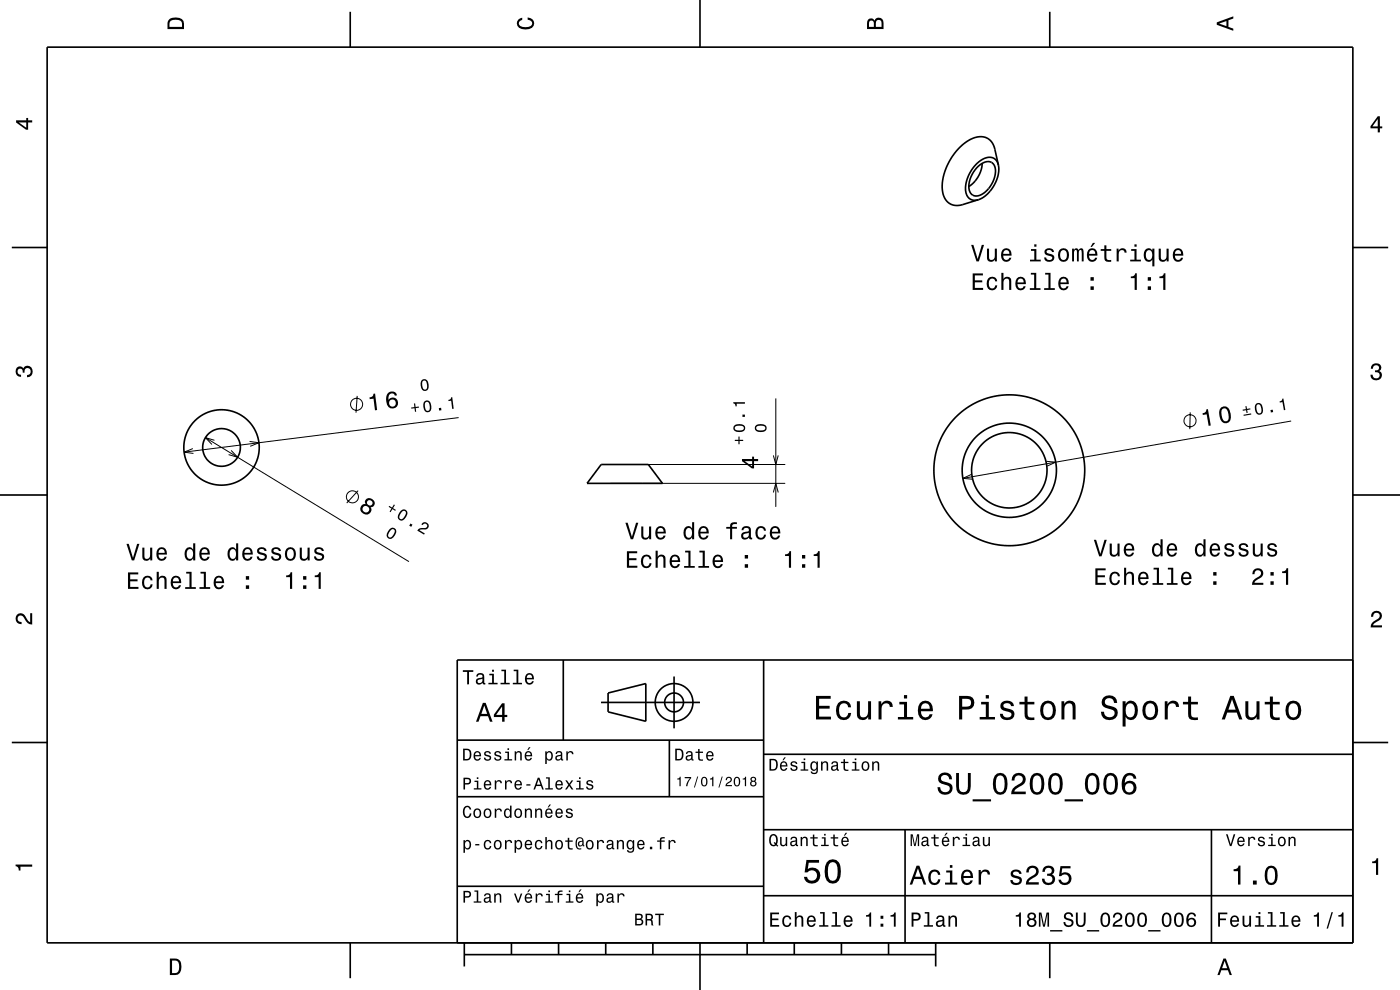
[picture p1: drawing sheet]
<svg xmlns="http://www.w3.org/2000/svg" width="297mm" height="210mm" viewBox="0 0 297 210" stroke-linecap="round" stroke-linejoin="round" font-family="sans-serif">
<g fill="none" stroke="#000" stroke-width=".21">
<path d="M40.9 95.2l-1.8 .7 1.9 .3M43.6 92.8l43.2 26.3M45.5 93.4l-1.9-.6 1.4 1.5M49 95.5l1.4 1.5-1.9-.6M53 93.6l1.9 .3-1.8 .8M75.8 84l-.3 3.5M97.3 88.6l-58.2 7.3M129.5 98.5h37.1M164.1 96.6l.5 1.9 .5-1.9M164.6 84.5v23M222 97.9l2 .1-1.8 .9M252.5 87.5l-.1 3.5"/>
<path d="M273.9 89.3l-69.6 12.2M76 104.1l-2.4 2.6M129.5 102.5h37.1M164.1 104.5l.5-2 .5 2M206.1 100.6l-1.8 .9 2 .2"/>
<circle cx="75.7" cy="85.8" r="1.28"/>
<circle cx="252.5" cy="89.3" r="1.28"/>
<circle cx="74.8" cy="105.4" r="1.28"/>
</g>
<g fill="none" stroke="#000" stroke-width=".35">
<path d="M10 10h277v190h-277zM74.3 2.5v7.5M148.5 0v10M222.7 2.5v7.5M207.4 35.4a2.34 2.34 0 0 1 3.3-.7 4.3 4.3 0 0 1-.7 4.9 3.4 3.4 0 0 1-3.5 1.9 2.5 2.5 0 0 1-.8-3.2l.7-1.6zM208.4 34.7a6.2 6.2 0 0 1-2.9 4.9M211.8 35a2.08 2.08 0 0 0-3.5-1.1 7.2 7.2 0 0 0-3.3 7.3 1.89 1.89 0 0 0 2.6 1.2M211.8 35a7.3 7.3 0 0 1-4.2 7.4M211.8 35l-.8-3.4a3.2 3.2 0 0 0-4.9-2.1 11.9 11.9 0 0 0-6.1 11.3 3.1 3.1 0 0 0 4.3 2.6l3.3-1M2.5 52.5h7.5M287 52.5h7.5M127.5 98.5h10l3 4h-16z"/>
<path d="M0 105h10M287 105h10M119.5 140v17M162 140v60M287 140h-190v60M2.5 157.5h7.5M97 157h65M127.5 149h21M129 147l8-2v8l-8-2zM142 157v12M143 143.5v11M287 157.5h7.5"/>
<path d="M97 169h65M162 176h125M162 160h125M192 176v24M257 176v24M97 188h65M162 190h125M74.3 200v7.5M98.5 202.5h100M98.5 200v5M108.5 200v2.5M118.5 200v2.5"/>
<path d="M128.5 200v2.5M138.5 200v2.5M148.5 200v10M158.5 200v2.5M168.5 200v2.5M178.5 200v2.5M188.5 200v2.5M198.5 200v5M222.7 200v7.5"/>
<circle cx="47" cy="94.9" r="4"/>
<circle cx="47" cy="94.9" r="8"/>
<circle cx="214.1" cy="99.8" r="10"/>
<circle cx="214.1" cy="99.8" r="16"/>
<circle cx="214.1" cy="99.8" r="8"/>
<circle cx="143" cy="149" r="2"/>
<circle cx="143" cy="149" r="4"/>
</g>
<g fill="#000">
<path d="M36 4a2.18 2.18 0 0 0-.5 2.2h3.5v-1.2a1.43 1.43 0 0 0-1.7-1.3zM36.3 4.4a2.15 2.15 0 0 1 2.2 .3l.1 1h-2.6v-1z" fill-rule="evenodd"/>
<path d="M109.9 4.2l.9-.4v.4a.7 .7 0 0 0-.7 .5 .7 .7 0 0 0 .3 .8 1.7 1.7 0 0 0 2.5-.5 .9 .9 0 0 0-1-.8v-.5a1.24 1.24 0 0 1 1.4 1.1 1.24 1.24 0 0 1-1 1.4 2.22 2.22 0 0 1-2.5-.7l-.2-.5z" fill-rule="evenodd"/>
<path d="M184.2 4.2l-.3 .7v1.3h3.5v-1.3a.98 .98 0 0 0-.7-1.1 .98 .98 0 0 0-1.2 .6 .84 .84 0 0 0-1.3-.2zM184.5 4.5a.54 .54 0 0 1 .6-.1 .54 .54 0 0 1 .3 .6v.7h-1zM185.9 4.4a.62 .62 0 0 1 .8-.1 .62 .62 0 0 1 .3 .6v.8h-1.2z" fill-rule="evenodd"/>
<path d="M258.1 4.7v.6l3.5 1.2v-.4l-1-.4v-1.4l1-.4v-.4zM258.6 5l1.6-.5v1z" fill-rule="evenodd"/>
<path d="M3.4 25.5v.5l2.1 1.5h.5v-1.5h.8v-.5h-.8v-.5h-.4v.5zM4 26h1.6v1.1z" fill-rule="evenodd"/>
<path d="M292.3 24.7l-1.6 2.1v.4h1.6v.9h.4v-.9h.5v-.4h-.5v-2.1zM292.3 25.2v1.6h-1.1z" fill-rule="evenodd"/>
<path d="M206 51.9l1.2 3.6h.5l1.1-3.6h-.5l-.9 3-.9-3zM209.4 52.7v1.8a.89 .89 0 0 0 .6 1 .89 .89 0 0 0 1.1-.5v.5h.4v-2.8h-.5v1.6a.65 .65 0 0 1-.3 .8 .65 .65 0 0 1-.9-.3v-2.1zM212.7 53a1.55 1.55 0 0 0 .8 2.5 1.06 1.06 0 0 0 1-.8h-.4l-.2 .3-.4 .1a.76 .76 0 0 1-.7-.9h1.8a1.17 1.17 0 0 0-.5-1.3 1.17 1.17 0 0 0-1.4 .1zM213 53.2a.66 .66 0 0 1 .8-.1 .66 .66 0 0 1 .3 .8h-1.3zM218.7 52.8v.4h.7v1.9h-.9v.4h2.3v-.4h-.9v-2.3zM219.4 51.8v.5h.5v-.5zM221.8 52.9a.76 .76 0 0 0-.2 .8 .76 .76 0 0 0 .7 .5l.9 .4a.63 .63 0 0 1-.6 .6 .63 .63 0 0 1-.7-.6h-.4a1.07 1.07 0 0 0 1.2 .9 1.07 1.07 0 0 0 .9-1.2l-.4-.3-1.1-.3a.54 .54 0 0 1 .4-.7 .54 .54 0 0 1 .7 .5h.4a1.03 1.03 0 0 0-.7-.9 1.03 1.03 0 0 0-1.1 .3zM224.8 53a1.53 1.53 0 0 0 .8 2.5 1.48 1.48 0 0 0 1.2-1.4 1.48 1.48 0 0 0-1.2-1.5l-.5 .1zM225.1 53.3a.67 .67 0 0 1 .7-.2 .67 .67 0 0 1 .5 .5 1.11 1.11 0 0 1-.7 1.6 1.17 1.17 0 0 1-.5-1.9zM227.4 52.7v2.8h.4l.1-2.1 .2-.3h.2l.2 .2v2.2h.4v-2.1l.3-.4 .2 .2 .1 .4v1.9h.4v-1.9a.69 .69 0 0 0-.5-1l-.6 .4-.2-.2-.3-.2-.5 .4v-.3zM231.8 51.5l-.5 .9h.3l.7-.9zM230.9 53a1.54 1.54 0 0 0 .8 2.5 1.06 1.06 0 0 0 1.1-.8h-.5l-.2 .3-.4 .1a.76 .76 0 0 1-.7-.9h1.8a1.16 1.16 0 0 0-.5-1.3 1.16 1.16 0 0 0-1.4 .1zM231.2 53.2a.66 .66 0 0 1 .8-.1 .66 .66 0 0 1 .4 .8h-1.4zM234.3 52v.8h-.8v.4h.8v1.8a1.05 1.05 0 0 0 1.4 .5v-.4a.68 .68 0 0 1-1-.3v-1.6h1v-.4h-1v-.8zM236.9 52.7v2.8h.4v-1.6a.66 .66 0 0 1 .4-.8 .66 .66 0 0 1 .8 .3l.1 .2h.4a.89 .89 0 0 0-.7-.9 .89 .89 0 0 0-1 .5v-.5zM240 52.8v.4h.7v1.9h-.9v.4h2.2v-.4h-.9v-2.3zM240.7 51.8v.5h.4v-.5zM242.9 53a1.58 1.58 0 0 0 .8 2.5l.4-.1 .4-.4v1.5h.4v-3.8h-.4v.5l-.2-.3a.88 .88 0 0 0-1.4 .1zM243.3 53.3a.62 .62 0 0 1 .6-.2 .62 .62 0 0 1 .5 .5 1.12 1.12 0 0 1-.6 1.5 1.19 1.19 0 0 1-.5-1.8zM245.8 52.7v1.8a.89 .89 0 0 0 .6 1 .89 .89 0 0 0 1.1-.5v.5h.4v-2.8h-.4v1.6a.65 .65 0 0 1-.4 .8 .65 .65 0 0 1-.8-.3v-2.1zM249.1 53a1.54 1.54 0 0 0 .8 2.5 1.06 1.06 0 0 0 1.1-.8h-.5l-.2 .3-.4 .1a.76 .76 0 0 1-.6-.9h1.7a1.16 1.16 0 0 0-.5-1.3 1.16 1.16 0 0 0-1.4 .1zM249.4 53.2a.66 .66 0 0 1 .8-.1 .66 .66 0 0 1 .4 .8h-1.3z" fill-rule="evenodd"/>
<path d="M206.3 58v3.5h2.3v-.4h-1.8v-1.2h1.6v-.4h-1.6v-1.1h1.7v-.4zM209.6 59.1a1.53 1.53 0 0 0 .9 2.5 1.07 1.07 0 0 0 1.1-1.1h-.5a.67 .67 0 0 1-.6 .7 .67 .67 0 0 1-.7-.6 1.11 1.11 0 0 1 .7-1.5 .6 .6 0 0 1 .6 .6h.5a1.09 1.09 0 0 0-.8-1 1.09 1.09 0 0 0-1.2 .4zM212.4 57.9v3.6h.5v-1.6a.64 .64 0 0 1 .4-.7 .64 .64 0 0 1 .8 .3v2h.4v-1.8a.88 .88 0 0 0-.6-1 .88 .88 0 0 0-1 .5v-1.3zM215.7 59.1a1.54 1.54 0 0 0 .8 2.5 1.06 1.06 0 0 0 1.1-.9h-.5l-.2 .4-.3 .1a.76 .76 0 0 1-.7-.9h1.7a1.16 1.16 0 0 0-.5-1.4 1.16 1.16 0 0 0-1.4 .2zM216 59.3a.66 .66 0 0 1 .8-.1 .66 .66 0 0 1 .4 .7h-1.3zM218.7 57.9v.4h.7v2.8h-.9v.4h2.2v-.4h-.9v-3.2zM221.7 57.9v.4h.7v2.8h-.9v.4h2.3v-.4h-.9v-3.2zM224.8 59.1a1.54 1.54 0 0 0 .8 2.5 1.05 1.05 0 0 0 1.1-.9h-.4l-.3 .4-.3 .1a.76 .76 0 0 1-.7-.9h1.7a1.16 1.16 0 0 0-.4-1.4 1.16 1.16 0 0 0-1.5 .2zM225.2 59.3a.66 .66 0 0 1 .8-.1 .66 .66 0 0 1 .3 .7h-1.3zM231.3 60.7v.8h.7v-.8zM231.3 58.8v.7h.7v-.7z" fill-rule="evenodd"/>
<path d="M239.9 58.6v.4h.8v2.5h.5v-3.5h-.4a.77 .77 0 0 1-.9 .6zM243.5 60.7v.8h.7v-.8zM243.5 58.8v.7h.7v-.7zM246 58.6v.4h.8v2.5h.4v-3.5h-.3a.77 .77 0 0 1-.9 .6z" fill-rule="evenodd"/>
<path d="M291.1 77.4a1.08 1.08 0 0 1 1.4-.2 1.08 1.08 0 0 1 .4 1.2l-.3 .3a1.06 1.06 0 0 1 .5 1.3 1.06 1.06 0 0 1-1.2 .7 1.1 1.1 0 0 1-1.2-1.2h.5a.71 .71 0 0 0 1 .8 .71 .71 0 0 0 .1-1.3h-.6v-.4a.61 .61 0 0 0 .8-.3 .61 .61 0 0 0-.2-.8 .61 .61 0 0 0-.9 .2l-.1 .5h-.5z" fill-rule="evenodd"/>
<path d="M3.6 78a.86 .86 0 0 1 1.4 .2 1.06 1.06 0 0 1 1.2-.6 1.06 1.06 0 0 1 .7 1.2 1.1 1.1 0 0 1-1.2 1.2v-.4a.71 .71 0 0 0 .8-1 .71 .71 0 0 0-1.3-.1v.6h-.4a.61 .61 0 0 0-.3-.8 .61 .61 0 0 0-.8 .2 .61 .61 0 0 0 .2 .8l.6 .2v.4a1.15 1.15 0 0 1-1.2-.6 1.15 1.15 0 0 1 .3-1.3z" fill-rule="evenodd"/>
<path d="M78.4 84.3v.4l.8-.1 .4 2.4h.4l-.4-3.5h-.4a.77 .77 0 0 1-.8 .8zM82.3 83.4a2.39 2.39 0 0 0 .6 3.2 1.16 1.16 0 0 0 1.4-.5 1.16 1.16 0 0 0-.4-1.5 1.16 1.16 0 0 0-1.5 .2 1.02 1.02 0 0 1 .7-1.3 .57 .57 0 0 1 .7 .4h.4a1.12 1.12 0 0 0-.8-.9 1.12 1.12 0 0 0-1.1 .4zM82.5 85.5a.75 .75 0 0 1 1.5 0 .75 .75 0 0 1-1.5 0z" fill-rule="evenodd"/>
<path d="M87.8 85.6l.1 .8h-.7l.1 .3 .6-.1 .1 .8 .3-.1-.1-.7 .7-.1v-.3l-.7 .1-.1-.7zM90.1 85.1a1.71 1.71 0 0 0 .3 2.3 .79 .79 0 0 0 1.1-.8v-.5a1.06 1.06 0 0 0-1-1.2zM90.3 85.3h.5a1.66 1.66 0 0 1 .2 1.8h-.5a1.66 1.66 0 0 1-.2-1.8zM93.1 86.6l.1 .5 .4-.1v-.5zM95.1 84.8v.3l.6-.1 .2 1.7h.3l-.3-2.4h-.2a.54 .54 0 0 1-.6 .5z" fill-rule="evenodd"/>
<path d="M89.6 80.5a1.7 1.7 0 0 0 .3 2.4 .79 .79 0 0 0 1-.8v-.5a1.06 1.06 0 0 0-1-1.2zM89.7 80.8l.5-.1a1.66 1.66 0 0 1 .2 1.9h-.4a1.66 1.66 0 0 1-.3-1.8z" fill-rule="evenodd"/>
<path d="M155.9 93.3v.2h.8v.7h.2v-.7h.8v-.2h-.8v-.7h-.2v.7zM155.9 90.2a.79 .79 0 0 0-.3 .8 .79 .79 0 0 0 .7 .6 1.33 1.33 0 0 0 1.8-.8 1.42 1.42 0 0 0-2.2-.6zM155.9 90.6a1.66 1.66 0 0 1 1.9 0v.4a1.64 1.64 0 0 1-1.9 0zM157.5 87.9v.5h.5v-.5zM155.6 85.3v.3a.54 .54 0 0 1 .4 .6h.3v-.6h1.7v-.3z" fill-rule="evenodd"/>
<path d="M157.4 97.4v.4l2.1 1.6h.5v-1.6h.8v-.4h-.8v-.5h-.4v.5zM158 97.8h1.6v1.1z" fill-rule="evenodd"/>
<path d="M160.4 90.2a.79 .79 0 0 0-.3 .8 .79 .79 0 0 0 .7 .6 1.33 1.33 0 0 0 1.9-.8 1.42 1.42 0 0 0-2.3-.6zM160.5 90.6a1.67 1.67 0 0 1 1.8 0v.4a1.65 1.65 0 0 1-1.8 0z" fill-rule="evenodd"/>
<path d="M255.9 86.8a.77 .77 0 0 1-.8 .9l.1 .3 .8-.1 .4 2.4h.5l-.6-3.5zM259.1 86.4a2.43 2.43 0 0 0 .6 3.4 1.13 1.13 0 0 0 1.4-1.2 2.32 2.32 0 0 0-1-2.4h-.5zM259.3 86.8l.7-.2a2.37 2.37 0 0 1 .4 2.6l-.6 .1a2.37 2.37 0 0 1-.5-2.5z" fill-rule="evenodd"/>
<path d="M263.8 88v.2l1.7-.3-.1-.2zM264.2 86.2l.1 .6-.7 .1 .1 .2 .6-.1 .1 .6h.3l-.1-.6 .7-.1-.1-.3-.7 .1-.1-.6zM266.5 85.6a1.7 1.7 0 0 0 .4 2.4 .8 .8 0 0 0 1-.9v-.5a1.06 1.06 0 0 0-1-1.1zM266.7 85.9l.4-.1a1.66 1.66 0 0 1 .4 1.8l-.5 .1a1.66 1.66 0 0 1-.3-1.8zM269.5 87l.1 .5 .5-.1-.1-.5zM272 84.6a.54 .54 0 0 1-.5 .5v.3l.6-.1 .3 1.7h.3l-.4-2.5z" fill-rule="evenodd"/>
<path d="M26.8 115.4l1.2 3.5h.5l1.1-3.5h-.5l-.9 2.9-.9-2.9zM30.2 116.2v1.7a.89 .89 0 0 0 .6 1 .89 .89 0 0 0 1.1-.4v.4h.4v-2.7h-.5v1.5a.65 .65 0 0 1-.3 .8 .65 .65 0 0 1-.8-.3l-.1-2zM33.5 116.4a1.54 1.54 0 0 0 .8 2.6 1.06 1.06 0 0 0 1.1-.9h-.5l-.2 .3-.4 .2a.76 .76 0 0 1-.7-1h1.8a1.16 1.16 0 0 0-.5-1.3 1.16 1.16 0 0 0-1.4 .1zM33.8 116.7a.66 .66 0 0 1 .8-.2 .66 .66 0 0 1 .3 .8h-1.3zM39.4 116.4a1.57 1.57 0 0 0 .8 2.6l.5-.2 .3-.3v.4h.4v-3.7h-.4v1.4a.89 .89 0 0 0-1.6-.2zM39.8 116.7a.62 .62 0 0 1 .7-.2 .62 .62 0 0 1 .4 .6 1.12 1.12 0 0 1-.6 1.5 1.19 1.19 0 0 1-.5-1.9zM42.6 116.4a1.55 1.55 0 0 0 .8 2.6 1.06 1.06 0 0 0 1.1-.9h-.5l-.2 .3-.4 .2a.76 .76 0 0 1-.7-1h1.8a1.17 1.17 0 0 0-.5-1.3 1.17 1.17 0 0 0-1.4 .1zM42.9 116.7a.66 .66 0 0 1 .8-.2 .66 .66 0 0 1 .4 .8h-1.4zM48.5 116.4a1.57 1.57 0 0 0 .8 2.6l.5-.2 .3-.3v.4h.4v-3.7h-.4v1.4a.89 .89 0 0 0-1.6-.2zM48.9 116.7a.62 .62 0 0 1 .7-.2 .62 .62 0 0 1 .4 .6 1.12 1.12 0 0 1-.6 1.5 1.19 1.19 0 0 1-.5-1.9zM51.7 116.4a1.54 1.54 0 0 0 .8 2.6 1.06 1.06 0 0 0 1.1-.9h-.5l-.2 .3-.4 .2a.76 .76 0 0 1-.7-1h1.8a1.17 1.17 0 0 0-.5-1.3 1.17 1.17 0 0 0-1.4 .1zM52 116.7a.66 .66 0 0 1 .8-.2 .66 .66 0 0 1 .4 .8h-1.4zM54.8 116.3a.75 .75 0 0 0-.2 .8 .75 .75 0 0 0 .7 .5l.9 .4a.63 .63 0 0 1-.6 .6 .63 .63 0 0 1-.7-.6h-.4a1.07 1.07 0 0 0 1.2 1 1.07 1.07 0 0 0 .9-1.2l-.4-.4-1.1-.3a.53 .53 0 0 1 .4-.7 .53 .53 0 0 1 .6 .5h.5a1.03 1.03 0 0 0-.7-.9 1.03 1.03 0 0 0-1.1 .3zM57.8 116.3a.76 .76 0 0 0-.2 .8 .76 .76 0 0 0 .7 .5l.9 .4a.63 .63 0 0 1-.6 .6 .63 .63 0 0 1-.7-.6h-.4a1.07 1.07 0 0 0 1.2 1 1.07 1.07 0 0 0 .9-1.2l-.4-.4-1.1-.3a.54 .54 0 0 1 .4-.7 .54 .54 0 0 1 .7 .5h.4a1.03 1.03 0 0 0-.7-.9 1.03 1.03 0 0 0-1.1 .3zM60.7 116.4a1.53 1.53 0 0 0 .9 2.6 1.48 1.48 0 0 0 1.2-1.5 1.48 1.48 0 0 0-1.2-1.4l-.5 .1zM61.1 116.7a.67 .67 0 0 1 .7-.2 .67 .67 0 0 1 .5 .6 1.11 1.11 0 0 1-.7 1.5 1.17 1.17 0 0 1-.5-1.9zM63.6 116.2v1.7a.89 .89 0 0 0 .6 1 .89 .89 0 0 0 1.1-.4v.4h.4v-2.7h-.5v1.5a.65 .65 0 0 1-.3 .8 .65 .65 0 0 1-.8-.3l-.1-2zM66.9 116.3a.76 .76 0 0 0-.2 .8 .76 .76 0 0 0 .7 .5l.9 .4a.63 .63 0 0 1-.6 .6 .63 .63 0 0 1-.7-.6h-.4a1.07 1.07 0 0 0 1.2 1 1.07 1.07 0 0 0 .9-1.2l-.4-.4-1.1-.3a.54 .54 0 0 1 .4-.7 .54 .54 0 0 1 .7 .5h.4a1.03 1.03 0 0 0-.7-.9 1.03 1.03 0 0 0-1.1 .3z" fill-rule="evenodd"/>
<path d="M77.8 105.8a.8 .8 0 0 0-.3 1.1 1.11 1.11 0 0 0-1.1 1.1 1.11 1.11 0 0 0 1.1 1.1 1.03 1.03 0 0 0 1.1-.4 1.03 1.03 0 0 0 0-1.1 .88 .88 0 0 0 .9-.7 .88 .88 0 0 0-.6-1l-.4-.2zM76.9 108a.71 .71 0 0 1 1.4 0 .71 .71 0 0 1-1.4 0zM77.8 106.7a.6 .6 0 0 1 1.2 0 .6 .6 0 0 1-1.2 0z" fill-rule="evenodd"/>
<path d="M82.6 112.2a1.33 1.33 0 0 0-.2 2 1.42 1.42 0 0 0 1.7-1.6 .79 .79 0 0 0-.6-.6 .79 .79 0 0 0-.9 .2zM82.9 112.5l.2-.2a.44 .44 0 0 1 .5 0 .44 .44 0 0 1 .2 .4l-.1 .3a1.12 1.12 0 0 1-1.2 1l-.1-.2a1.51 1.51 0 0 1 .5-1.3z" fill-rule="evenodd"/>
<path d="M82.6 107.3l-.2 .2 .6 .4-.4 .6 .3 .2 .4-.7 .5 .4 .2-.2-.6-.4 .4-.7-.2-.1-.4 .7zM85 108.4a1.33 1.33 0 0 0-.2 1.9 1.42 1.42 0 0 0 1.6-1.5 .79 .79 0 0 0-.5-.7 .79 .79 0 0 0-.9 .3zM85.2 108.6l.3-.2a.44 .44 0 0 1 .4 0 .44 .44 0 0 1 .2 .4l-.1 .3a1.12 1.12 0 0 1-1.1 1l-.2-.2a1.52 1.52 0 0 1 .5-1.3zM87.1 111.1l-.3 .4 .4 .3 .3-.5zM89.6 110.9l-.2 .3 .3 .2a.49 .49 0 0 1 .6-.3 .49 .49 0 0 1 .3 .6 .49 .49 0 0 1-.6 .3h-.2a1.15 1.15 0 0 0-1.3 .5l1.5 .9 .1-.2-1.1-.7 .8-.2a.82 .82 0 0 0 1.2-.8 .82 .82 0 0 0-1.4-.6z" fill-rule="evenodd"/>
<path d="M132.7 110.9l1.1 3.5h.5l1.1-3.5h-.5l-.8 3-.9-3zM136 111.7v1.8a.89 .89 0 0 0 .6 .9 .89 .89 0 0 0 1.1-.4v.4h.4v-2.7h-.4v1.5a.65 .65 0 0 1-.4 .8 .65 .65 0 0 1-.8-.3v-2zM139.3 112a1.54 1.54 0 0 0 .8 2.5 1.06 1.06 0 0 0 1.1-.9h-.4l-.3 .4-.3 .1a.76 .76 0 0 1-.7-.9h1.7a1.17 1.17 0 0 0-.4-1.4 1.17 1.17 0 0 0-1.5 .2zM139.7 112.2a.66 .66 0 0 1 .8-.1 .66 .66 0 0 1 .3 .7h-1.3zM145.3 112a1.57 1.57 0 0 0 .7 2.5l.5-.1 .3-.4v.4h.5v-3.6h-.5v1.3a.89 .89 0 0 0-1.5-.1zM145.6 112.3a.62 .62 0 0 1 .7-.3 .62 .62 0 0 1 .5 .6 1.11 1.11 0 0 1-.7 1.5 1.18 1.18 0 0 1-.5-1.8zM148.4 112a1.54 1.54 0 0 0 .8 2.5 1.06 1.06 0 0 0 1.1-.9h-.4l-.3 .4-.3 .1a.76 .76 0 0 1-.7-.9h1.8a1.16 1.16 0 0 0-.5-1.4 1.16 1.16 0 0 0-1.5 .2zM148.8 112.2a.66 .66 0 0 1 .8-.1 .66 .66 0 0 1 .3 .7h-1.3zM154.1 111.8v.4h.8v2.2h.4v-2.2h1v-.4h-1l.1-.4 .3-.2h.6v-.4a1.04 1.04 0 0 0-1.4 .7v.3zM157.6 111.8l-.3 .7h.4a.55 .55 0 0 1 .7-.6 .55 .55 0 0 1 .4 .8l-.2 .1a1 1 0 0 0-1.1 .2 1 1 0 0 0-.2 1 .94 .94 0 0 0 1.6 0l.1 .3 .6 .1v-.3l-.3-.1v-.2v-1.4a1.02 1.02 0 0 0-.7-.8 1.02 1.02 0 0 0-1 .2zM157.8 113.3l1.1-.3a.77 .77 0 0 1-.2 .9 .77 .77 0 0 1-.9 .1l-.1-.4zM160.6 112a1.53 1.53 0 0 0 .8 2.5 1.05 1.05 0 0 0 1.1-1.1h-.4a.67 .67 0 0 1-.7 .7 .67 .67 0 0 1-.6-.6 1.12 1.12 0 0 1 .6-1.5 .59 .59 0 0 1 .7 .6h.4a1.09 1.09 0 0 0-.8-1 1.09 1.09 0 0 0-1.1 .4zM163.6 112a1.54 1.54 0 0 0 .8 2.5 1.06 1.06 0 0 0 1.1-.9h-.4l-.3 .4-.3 .1a.76 .76 0 0 1-.7-.9h1.7a1.16 1.16 0 0 0-.5-1.4 1.16 1.16 0 0 0-1.4 .2zM164 112.2a.66 .66 0 0 1 .7-.1 .66 .66 0 0 1 .4 .7h-1.3z" fill-rule="evenodd"/>
<path d="M232.1 114.5l1.1 3.5h.5l1.1-3.5h-.5l-.9 3-.9-3zM235.4 115.3v1.8a.89 .89 0 0 0 .6 1 .89 .89 0 0 0 1.1-.5v.4h.4v-2.7h-.4v1.6a.65 .65 0 0 1-.4 .7 .65 .65 0 0 1-.8-.3v-2zM238.7 115.6a1.55 1.55 0 0 0 .8 2.5 1.06 1.06 0 0 0 1.1-.9h-.5l-.2 .4-.4 .1a.76 .76 0 0 1-.6-.9h1.7a1.17 1.17 0 0 0-.5-1.4 1.17 1.17 0 0 0-1.4 .2zM239 115.8a.66 .66 0 0 1 .8-.1 .66 .66 0 0 1 .4 .7h-1.3zM244.7 115.6a1.57 1.57 0 0 0 .7 2.5l.5-.1 .3-.4v.4h.4v-3.6h-.4v1.3a.89 .89 0 0 0-1.5-.1zM245 115.9a.62 .62 0 0 1 .7-.3 .62 .62 0 0 1 .4 .6 1.12 1.12 0 0 1-.6 1.5 1.19 1.19 0 0 1-.5-1.8zM247.8 115.6a1.55 1.55 0 0 0 .8 2.5 1.06 1.06 0 0 0 1.1-.9h-.4l-.3 .4-.3 .1a.76 .76 0 0 1-.7-.9h1.7a1.17 1.17 0 0 0-.5-1.4 1.17 1.17 0 0 0-1.4 .2zM248.2 115.8a.66 .66 0 0 1 .7-.1 .66 .66 0 0 1 .4 .7h-1.3zM253.8 115.6a1.58 1.58 0 0 0 .7 2.5l.5-.1 .3-.4v.4h.4v-3.6h-.4v1.3a.89 .89 0 0 0-1.5-.1zM254.1 115.9a.62 .62 0 0 1 .7-.3 .62 .62 0 0 1 .5 .6 1.12 1.12 0 0 1-.7 1.5 1.19 1.19 0 0 1-.5-1.8zM256.9 115.6a1.54 1.54 0 0 0 .8 2.5 1.06 1.06 0 0 0 1.1-.9h-.4l-.3 .4-.3 .1a.76 .76 0 0 1-.7-.9h1.7a1.17 1.17 0 0 0-.4-1.4 1.17 1.17 0 0 0-1.5 .2zM257.3 115.8a.66 .66 0 0 1 .8-.1 .66 .66 0 0 1 .3 .7h-1.3zM260 115.4a.76 .76 0 0 0-.2 .9 .76 .76 0 0 0 .7 .5l.9 .3a.63 .63 0 0 1-.6 .7 .63 .63 0 0 1-.7-.6h-.4a1.07 1.07 0 0 0 1.2 .9 1.07 1.07 0 0 0 .9-1.2l-.4-.4-1.1-.3a.53 .53 0 0 1 .4-.7 .53 .53 0 0 1 .6 .5h.5a1.03 1.03 0 0 0-.7-.8 1.03 1.03 0 0 0-1.1 .2zM263 115.4a.76 .76 0 0 0-.2 .9 .76 .76 0 0 0 .7 .5l.9 .3a.63 .63 0 0 1-.6 .7 .63 .63 0 0 1-.6-.6h-.5a1.07 1.07 0 0 0 1.2 .9 1.07 1.07 0 0 0 .9-1.2l-.4-.4-1.1-.3a.54 .54 0 0 1 .4-.7 .54 .54 0 0 1 .7 .5h.4a1.03 1.03 0 0 0-.7-.8 1.03 1.03 0 0 0-1.1 .2zM265.8 115.3v1.8a.89 .89 0 0 0 .6 1 .89 .89 0 0 0 1.1-.5v.4h.4v-2.7h-.5v1.6a.65 .65 0 0 1-.4 .7 .65 .65 0 0 1-.8-.3v-2zM269.1 115.4a.76 .76 0 0 0-.2 .9 .76 .76 0 0 0 .7 .5l.9 .3a.63 .63 0 0 1-.6 .7 .63 .63 0 0 1-.7-.6h-.4a1.07 1.07 0 0 0 1.2 .9 1.07 1.07 0 0 0 .9-1.2l-.4-.4-1.1-.3a.54 .54 0 0 1 .4-.7 .54 .54 0 0 1 .6 .5h.5a1.03 1.03 0 0 0-.7-.8 1.03 1.03 0 0 0-1.1 .2z" fill-rule="evenodd"/>
<path d="M3.6 130.4a1.22 1.22 0 0 1 2 .7l.4 .6 .4 .3v-1.9h.4v2.4a1.8 1.8 0 0 1-1.7-1.4 .71 .71 0 0 0-.9-.5 .71 .71 0 0 0-.5 .8 .71 .71 0 0 0 .9 .5v.5a1.18 1.18 0 0 1-1.2-.7 1.18 1.18 0 0 1 .2-1.3z" fill-rule="evenodd"/>
<path d="M27.2 121.4v3.5h2.2v-.4h-1.8v-1.2h1.6v-.4h-1.6v-1.1h1.7v-.4zM30.4 122.5a1.52 1.52 0 0 0 .9 2.5 1.06 1.06 0 0 0 1.1-1.1h-.4a.67 .67 0 0 1-.7 .7 .67 .67 0 0 1-.7-.6 1.11 1.11 0 0 1 .7-1.5 .6 .6 0 0 1 .6 .6h.5a1.09 1.09 0 0 0-.8-1 1.09 1.09 0 0 0-1.2 .4zM33.2 121.3v3.6h.5v-1.5a.63 .63 0 0 1 .4-.8 .63 .63 0 0 1 .8 .3v2h.4v-1.8a.88 .88 0 0 0-.6-.9 .88 .88 0 0 0-1 .4v-1.3zM36.5 122.5a1.54 1.54 0 0 0 .8 2.5 1.06 1.06 0 0 0 1.1-.9h-.4l-.3 .4-.3 .1a.76 .76 0 0 1-.7-.9h1.7a1.16 1.16 0 0 0-.4-1.4 1.16 1.16 0 0 0-1.5 .2zM36.9 122.7a.66 .66 0 0 1 .8-.1 .66 .66 0 0 1 .3 .7h-1.3zM39.5 121.3v.4h.7v2.8h-.9v.4h2.2v-.4h-.9v-3.2zM42.5 121.3v.4h.7v2.8h-.9v.4h2.3v-.4h-.9v-3.2zM45.6 122.5a1.54 1.54 0 0 0 .8 2.5 1.06 1.06 0 0 0 1.1-.9h-.4l-.3 .4-.3 .1a.76 .76 0 0 1-.7-.9h1.8a1.16 1.16 0 0 0-.5-1.4 1.16 1.16 0 0 0-1.5 .2zM46 122.7a.66 .66 0 0 1 .8-.1 .66 .66 0 0 1 .3 .7h-1.3zM52.2 124.2v.7h.6v-.7zM52.2 122.2v.8h.6v-.8z" fill-rule="evenodd"/>
<path d="M60.7 122.1v.3h.8v2.5h.5v-3.5h-.4a.77 .77 0 0 1-.9 .7zM64.3 124.2v.7h.7v-.7zM64.3 122.2v.8h.7v-.8zM66.8 122.1v.3h.8v2.5h.5v-3.5h-.4a.78 .78 0 0 1-.9 .7z" fill-rule="evenodd"/>
<path d="M133 116.9v3.5h2.2v-.4h-1.7v-1.2h1.5v-.4h-1.5v-1h1.7v-.5zM136.3 118a1.53 1.53 0 0 0 .8 2.5 1.05 1.05 0 0 0 1.1-1h-.4a.67 .67 0 0 1-.6 .6 .67 .67 0 0 1-.7-.6 1.11 1.11 0 0 1 .6-1.5 .59 .59 0 0 1 .7 .6h.4a1.09 1.09 0 0 0-.8-.9 1.09 1.09 0 0 0-1.1 .3zM139.1 116.8v3.6h.4v-1.5a.63 .63 0 0 1 .6-.9 .63 .63 0 0 1 .6 .7v1.7h.5v-1.7a.88 .88 0 0 0-.6-1 .88 .88 0 0 0-1.1 .4v-1.3zM142.4 118a1.54 1.54 0 0 0 .8 2.5 1.05 1.05 0 0 0 1-.8h-.4l-.2 .3-.4 .1a.76 .76 0 0 1-.7-.9h1.8a1.16 1.16 0 0 0-.5-1.4 1.16 1.16 0 0 0-1.4 .2zM142.7 118.2a.66 .66 0 0 1 .8-.1 .66 .66 0 0 1 .3 .7h-1.3zM145.3 116.8v.4h.7v2.9h-.9v.3h2.3v-.3h-.9v-3.3zM148.4 116.8v.4h.7v2.9h-.9v.3h2.2v-.3h-.9v-3.3zM151.5 118a1.54 1.54 0 0 0 .8 2.5 1.06 1.06 0 0 0 1-.8h-.4l-.2 .3-.4 .1a.76 .76 0 0 1-.7-.9h1.8a1.17 1.17 0 0 0-.5-1.4 1.17 1.17 0 0 0-1.4 .2zM151.8 118.2a.66 .66 0 0 1 .8-.1 .66 .66 0 0 1 .3 .7h-1.3zM158 119.7v.7h.7v-.7zM158 117.7v.8h.7v-.8z" fill-rule="evenodd"/>
<path d="M166.5 117.6v.3h.9v2.5h.4v-3.5h-.3a.77 .77 0 0 1-1 .7zM170.1 119.7v.7h.7v-.7zM170.1 117.7v.8h.7v-.8zM172.6 117.6v.3h.8v2.5h.5v-3.5h-.4a.77 .77 0 0 1-.9 .7z" fill-rule="evenodd"/>
<path d="M232.4 120.6v3.5h2.2v-.5h-1.8v-1.2h1.6v-.4h-1.6v-1h1.8v-.4zM235.7 121.6a1.53 1.53 0 0 0 .8 2.6 1.07 1.07 0 0 0 1.1-1.1h-.4a.67 .67 0 0 1-.7 .7 .67 .67 0 0 1-.7-.6 1.11 1.11 0 0 1 .7-1.6 .6 .6 0 0 1 .7 .6h.4a1.09 1.09 0 0 0-.8-.9 1.09 1.09 0 0 0-1.1 .3zM238.5 120.4v3.7h.4v-1.6a.64 .64 0 0 1 .4-.8 .64 .64 0 0 1 .8 .4v2h.5v-1.8a.88 .88 0 0 0-.6-1 .88 .88 0 0 0-1.1 .4v-1.3zM241.7 121.6a1.54 1.54 0 0 0 .8 2.6 1.06 1.06 0 0 0 1.1-.9h-.4l-.2 .3-.4 .2a.76 .76 0 0 1-.7-1h1.8a1.16 1.16 0 0 0-.5-1.3 1.16 1.16 0 0 0-1.5 .1zM242.1 121.9a.66 .66 0 0 1 .8-.2 .66 .66 0 0 1 .3 .8h-1.3zM244.7 120.4v.4h.7v2.9h-.9v.4h2.3v-.4h-.9v-3.3zM247.8 120.4v.4h.7v2.9h-1v.4h2.3v-.4h-.9v-3.3zM250.8 121.6a1.54 1.54 0 0 0 .8 2.6 1.06 1.06 0 0 0 1.1-.9h-.4l-.2 .3-.4 .2a.76 .76 0 0 1-.7-1h1.8a1.16 1.16 0 0 0-.5-1.3 1.16 1.16 0 0 0-1.5 .1zM251.2 121.9a.66 .66 0 0 1 .8-.2 .66 .66 0 0 1 .3 .8h-1.3zM257.4 123.3v.8h.7v-.8zM257.4 121.3v.8h.7v-.8z" fill-rule="evenodd"/>
<path d="M266 120.9l-.3 .9h.4a.71 .71 0 0 1 .6-.8 .71 .71 0 0 1 .8 .5 .71 .71 0 0 1-.5 .8 1.8 1.8 0 0 0-1.4 1.8h2.4v-.5h-1.9a2.23 2.23 0 0 1 1.5-1.1 1.13 1.13 0 0 0 .1-1.7 1.13 1.13 0 0 0-1.7 .1zM269.5 123.3v.8h.7v-.8zM269.5 121.3v.8h.7v-.8zM272 121.2v.4h.8v2.5h.5v-3.6h-.4a.77 .77 0 0 1-.9 .7z" fill-rule="evenodd"/>
<path d="M291.2 129.9a1.18 1.18 0 0 1 1.9 .3 1.18 1.18 0 0 1-1 1.7l-.5 .3-.3 .5h1.9v.4h-2.4a1.8 1.8 0 0 1 1.4-1.8 .71 .71 0 0 0 .5-.8 .71 .71 0 0 0-.9-.5 .71 .71 0 0 0-.5 .8h-.4z" fill-rule="evenodd"/>
<path d="M98.2 158.8v2.5h.9a1.37 1.37 0 0 0 .7-2.2 1.56 1.56 0 0 0-1.6-.3zM98.6 159.1a.98 .98 0 0 1 1.1 .7 .98 .98 0 0 1-.6 1.2h-.5zM100.7 159.6a1.04 1.04 0 0 0-.2 1.2 1.04 1.04 0 0 0 1 .5l.5-.5h-.3l-.4 .3a.54 .54 0 0 1-.5-.7h1.3a.83 .83 0 0 0-.4-.9 .83 .83 0 0 0-1 .1zM100.9 159.7l.2-.1a.47 .47 0 0 1 .5 .1 .47 .47 0 0 1 .1 .5h-.9zM102.9 159.5l-.2 .1a.69 .69 0 0 0 .9 .9l.2 .1a.43 .43 0 0 1-.4 .5 .43 .43 0 0 1-.4-.4h-.3a.74 .74 0 0 0 .9 .7 .74 .74 0 0 0 .5-1l-1-.4a.38 .38 0 0 1 .3-.5 .38 .38 0 0 1 .4 .4h.3a.78 .78 0 0 0-1.2-.4zM105.1 159.5l-.2 .1a.69 .69 0 0 0 .9 .9l.2 .1a.43 .43 0 0 1-.4 .5 .43 .43 0 0 1-.5-.4h-.3a.74 .74 0 0 0 .9 .7 .74 .74 0 0 0 .5-1l-.9-.4a.38 .38 0 0 1 .3-.5 .38 .38 0 0 1 .4 .4h.3a.77 .77 0 0 0-1.2-.4zM107.2 159.4v.3h.5v1.3h-.7v.3h1.6v-.3h-.6v-1.6zM107.7 158.7v.4h.3v-.4zM109.2 159.4v1.9h.3v-1.1a.45 .45 0 0 1 .4-.6 .45 .45 0 0 1 .5 .5v1.2h.3v-1.3a.63 .63 0 0 0-.5-.7 .63 .63 0 0 0-.7 .4v-.3zM112.2 158.5l-.4 .6h.3l.5-.6zM111.5 159.6a1.04 1.04 0 0 0-.2 1.2 1.04 1.04 0 0 0 1.1 .5l.5-.5h-.3l-.5 .3a.54 .54 0 0 1-.5-.7h1.3a.83 .83 0 0 0-.4-.9 .83 .83 0 0 0-1 .1zM111.8 159.7l.1-.1a.48 .48 0 0 1 .5 .1 .48 .48 0 0 1 .2 .5h-1zM115.7 159.4v2.7h.3v-1.1a.66 .66 0 0 0 .7 .4 .66 .66 0 0 0 .5-.6 .91 .91 0 0 0 0-1.1 .91 .91 0 0 0-1-.3l-.2 .3v-.3zM116.1 159.8a.45 .45 0 0 1 .5-.2 .45 .45 0 0 1 .3 .4 .65 .65 0 0 1 .1 .8 .65 .65 0 0 1-.7 .2 .98 .98 0 0 1-.2-1.2zM118.1 159.5l-.2 .4h.3a.39 .39 0 0 1 .4-.3 .39 .39 0 0 1 .3 .5h-.1a.65 .65 0 0 0-1 .4 .65 .65 0 0 0 .6 .9l.6-.3 .1 .2h.4v-.2l-.2-.1v-1.1a.72 .72 0 0 0-.5-.6 .72 .72 0 0 0-.7 .2zM118.2 160.6l.8-.3a.55 .55 0 0 1-.2 .7 .55 .55 0 0 1-.6 0zM120.1 159.4v1.9h.4v-1.1a.47 .47 0 0 1 .2-.6 .47 .47 0 0 1 .6 .2v.2h.4a.64 .64 0 0 0-.5-.7 .64 .64 0 0 0-.8 .4v-.3z" fill-rule="evenodd"/>
<path d="M98.2 142.2v.3h.9v2.7h.4v-2.7h.9v-.3zM101.3 143l-.3 .5h.4a.47 .47 0 0 1 .5-.4 .47 .47 0 0 1 .4 .6l-.2 .1a.84 .84 0 0 0-1 .2 .84 .84 0 0 0 0 1.1 .9 .9 0 0 0 1.3-.2l.1 .2 .5 .1v-.3l-.3-.1v-1.3a.87 .87 0 0 0-1.4-.5zM101.4 144.3l.9-.3a.66 .66 0 0 1-.1 .7 .66 .66 0 0 1-.8 .1zM103.8 142.9v.3h.6v1.6h-.8v.4h2v-.4h-.8v-1.9zM104.4 142.1v.4h.4v-.4zM106.4 142.1v.3h.6v2.4h-.8v.4h1.9v-.4h-.7v-2.7zM109 142.1v.3h.6v2.4h-.8v.4h1.9v-.4h-.7v-2.7zM111.6 143.1a1.32 1.32 0 0 0 .7 2.1 .9 .9 0 0 0 .9-.7h-.3l-.2 .3-.4 .1a.65 .65 0 0 1-.6-.8h1.6a1 1 0 0 0-.4-1.2 1 1 0 0 0-1.3 .2zM111.9 143.3a.57 .57 0 0 1 .7-.1 .57 .57 0 0 1 .3 .6h-1.2z" fill-rule="evenodd"/>
<path d="M102.4 149.1l-1.4 4h.5l.4-1.2h1.6l.4 1.2h.6l-1.5-4zM102.7 149.7l.7 1.7h-1.3zM106.5 149.2l-1.7 2.4v.5h1.7v1h.5v-1h.6v-.5h-.6v-2.4zM106.5 149.9v1.7h-1.3z" fill-rule="evenodd"/>
<path d="M143.2 158.8v2.5h.9a1.37 1.37 0 0 0 .7-2.2 1.56 1.56 0 0 0-1.6-.3zM143.6 159.1a.98 .98 0 0 1 1.1 .7 .98 .98 0 0 1-.6 1.2h-.5zM145.7 159.5l-.2 .4h.3a.39 .39 0 0 1 .5-.3 .39 .39 0 0 1 .3 .5h-.2a.65 .65 0 0 0-.9 .4 .65 .65 0 0 0 .5 .9l.7-.3v.2h.4v-.2l-.1-.1-.1-1.1a.73 .73 0 0 0-.4-.6 .73 .73 0 0 0-.8 .2zM145.8 160.6l.8-.3a.55 .55 0 0 1-.1 .7 .55 .55 0 0 1-.7 0zM148.1 158.9v.5h-.5v.3h.5v1.3a.75 .75 0 0 0 1 .4v-.3a.48 .48 0 0 1-.7-.3v-1.1h.7v-.3h-.7v-.5zM150 159.6a1.04 1.04 0 0 0-.2 1.2 1.04 1.04 0 0 0 1.1 .5l.5-.5h-.4l-.4 .3a.54 .54 0 0 1-.5-.7h1.3a.83 .83 0 0 0-.4-.9 .83 .83 0 0 0-1 .1zM150.3 159.7l.1-.1a.48 .48 0 0 1 .5 .1 .48 .48 0 0 1 .2 .5h-1z" fill-rule="evenodd"/>
<path d="M173.1 147.6v5h3.2v-.6h-2.5v-1.7h2.2v-.6h-2.2v-1.5h2.4v-.6zM177.8 149.2a2.59 2.59 0 0 0 .5 3.4 1.58 1.58 0 0 0 2.3-1.4h-.6a.95 .95 0 0 1-.9 1 .95 .95 0 0 1-1-.9 1.59 1.59 0 0 1 .9-2.1 .85 .85 0 0 1 .9 .8h.7a1.56 1.56 0 0 0-1.1-1.3 1.56 1.56 0 0 0-1.7 .5zM181.8 148.8v2.5a1.27 1.27 0 0 0 .9 1.4 1.27 1.27 0 0 0 1.5-.7v.6h.6v-3.8h-.6v2.2a.92 .92 0 0 1-.6 1.1 .92 .92 0 0 1-1.2-.4v-2.9zM186.4 148.8v3.8h.6v-2.2a.95 .95 0 0 1 .5-1.1 .95 .95 0 0 1 1.2 .3l.1 .4h.6a1.28 1.28 0 0 0-1-1.4 1.28 1.28 0 0 0-1.4 .8v-.6zM190.8 148.9v.5h1v2.7h-1.3v.5h3.2v-.5h-1.3v-3.2zM191.8 147.4v.8h.6v-.8zM195.1 149.2a2.62 2.62 0 0 0 .5 3.4 1.57 1.57 0 0 0 2.2-1.1h-.6l-.3 .5-.5 .2a1.08 1.08 0 0 1-1-1.3h2.5a1.66 1.66 0 0 0-.7-2 1.66 1.66 0 0 0-2.1 .3zM195.6 149.5a.94 .94 0 0 1 1.2-.2 .94 .94 0 0 1 .5 1h-1.9zM203.5 147.6v5h.6v-2.1h.8a1.47 1.47 0 0 0 1.8-1.2 1.47 1.47 0 0 0-1.5-1.7zM204.1 148.2a1.6 1.6 0 0 1 1.8 .5 .86 .86 0 0 1 0 .9 .86 .86 0 0 1-.9 .3h-.9zM208.1 148.9v.5h1v2.7h-1.3v.5h3.3v-.5h-1.3v-3.2zM209.1 147.4v.8h.7v-.8zM212.6 148.9a1.08 1.08 0 0 0-.3 1.2 1.08 1.08 0 0 0 1 .7l1.1 .4a.57 .57 0 0 1 .2 .6 .57 .57 0 0 1-.5 .4 .96 .96 0 0 1-1.4-.8h-.6a1.6 1.6 0 0 0 1.3 1.4 1.6 1.6 0 0 0 1.7-.8 1.13 1.13 0 0 0-1-1.6l-1.1-.3-.2-.4a.87 .87 0 0 1 .9-.5 .87 .87 0 0 1 .8 .6h.6a1.41 1.41 0 0 0-2.1-1.1zM217.4 147.8v1.1h-1.1v.5h1.1v2.6l.2 .4 .4 .3h1.4v-.5a.97 .97 0 0 1-1.4-.5v-2.3h1.4v-.5h-1.4v-1.1zM221.1 149.2a2.56 2.56 0 0 0 .5 3.4 1.72 1.72 0 0 0 1.8-.2 1.72 1.72 0 0 0 .6-1.7 1.7 1.7 0 0 0-.9-1.9 1.7 1.7 0 0 0-2 .4zM221.6 149.6a.96 .96 0 0 1 1-.4 .96 .96 0 0 1 .7 .8 1.59 1.59 0 0 1-1 2.2 1.19 1.19 0 0 1-1-1.5zM225.2 148.8v3.8h.6v-2.2a.97 .97 0 0 1 .5-1.1 .97 .97 0 0 1 1.1 .2l.1 .7v2.4h.7v-2.5a1.27 1.27 0 0 0-.9-1.4 1.27 1.27 0 0 0-1.5 .6v-.5zM234.1 147.9a1.38 1.38 0 0 0-.3 1.5 1.38 1.38 0 0 0 1.3 .9 1.25 1.25 0 0 1 1.4 .9 1.15 1.15 0 0 1-1.3 .9 1.15 1.15 0 0 1-1-1.1h-.7a1.8 1.8 0 0 0 1.7 1.8 1.8 1.8 0 0 0 1.9-1.6 1.46 1.46 0 0 0-1.5-1.4l-.6-.2a.83 .83 0 0 1-.5-1.1 .83 .83 0 0 1 1.2-.3l.5 .5 .1 .4h.7a1.67 1.67 0 0 0-1-1.6 1.67 1.67 0 0 0-1.9 .4zM238.2 148.8v5.3h.6v-2.1a1.32 1.32 0 0 0 1.4 .7 1.32 1.32 0 0 0 1.1-1.1 2.43 2.43 0 0 0-.8-2.8 1.21 1.21 0 0 0-1.7 .5v-.5zM239.1 149.6a.9 .9 0 0 1 .9-.4 .9 .9 0 0 1 .7 .8 1.61 1.61 0 0 1-.9 2.2 1.18 1.18 0 0 1-1-1.5zM242.8 149.2a2.56 2.56 0 0 0 .5 3.4 1.72 1.72 0 0 0 1.8-.2 1.72 1.72 0 0 0 .6-1.7 1.7 1.7 0 0 0-.9-1.9 1.7 1.7 0 0 0-2 .4zM243.3 149.6a.96 .96 0 0 1 1-.4 .96 .96 0 0 1 .7 .8 1.59 1.59 0 0 1-1 2.2 1.19 1.19 0 0 1-1-1.5zM247.1 148.8v3.8h.6v-2.2a.95 .95 0 0 1 .5-1.1 .95 .95 0 0 1 1.2 .3l.1 .4h.6a1.28 1.28 0 0 0-1-1.4 1.28 1.28 0 0 0-1.4 .8v-.6zM252 147.8v1.1h-1v.5h1l.1 2.6 .2 .4 .4 .3h1.4v-.5a.97 .97 0 0 1-1.4-.5v-2.3h1.4v-.5h-1.4v-1.1zM261 147.6l-1.8 5h.6l.6-1.4h2l.5 1.4h.7l-1.9-5zM261.4 148.3l.7 2.2h-1.5zM264.2 148.8v2.5a1.27 1.27 0 0 0 .9 1.4 1.27 1.27 0 0 0 1.5-.7v.6h.6v-3.8h-.6v2.2a.92 .92 0 0 1-.6 1.1 .92 .92 0 0 1-1.1-.4l-.1-2.9zM269.4 147.8v1.1h-1.1v.5h1.1v2.6l.2 .4 .4 .3 .7 .1 .8-.1v-.5a.97 .97 0 0 1-1.4-.5l-.1-2.3h1.5v-.5h-1.5v-1.1zM273.1 149.2a2.56 2.56 0 0 0 .6 3.4 1.72 1.72 0 0 0 1.8-.2 1.72 1.72 0 0 0 .6-1.7 1.7 1.7 0 0 0-.9-1.9 1.7 1.7 0 0 0-2.1 .4zM273.6 149.6a.96 .96 0 0 1 1-.4 .96 .96 0 0 1 .7 .8 1.59 1.59 0 0 1-.9 2.2 1.19 1.19 0 0 1-1.1-1.5z" fill-rule="evenodd"/>
<path d="M98.3 165v2.5h.4v-1.1a.96 .96 0 0 0 1.2-.7 .66 .66 0 0 0-.7-.7zM98.7 165.3h.4a.43 .43 0 0 1 .5 .4 .43 .43 0 0 1-.5 .4h-.4zM100.7 165.6v.3h.5v1.3h-.7v.3h1.6v-.3h-.6v-1.6zM101.2 164.9v.3h.3v-.3zM102.8 165.7a1.04 1.04 0 0 0-.1 1.2 1.04 1.04 0 0 0 1 .6l.5-.6h-.3l-.5 .4a.54 .54 0 0 1-.4-.7h1.2a.83 .83 0 0 0-.3-1 .83 .83 0 0 0-1.1 .1zM103.1 165.9l.1-.1a.47 .47 0 0 1 .5 .1 .47 .47 0 0 1 .2 .4h-.9zM105 165.5v2h.3v-1.1a.47 .47 0 0 1 .2-.6 .47 .47 0 0 1 .6 .2l.1 .1h.3a.64 .64 0 0 0-.5-.6 .64 .64 0 0 0-.7 .4v-.4zM107.1 165.5v2h.3v-1.1a.47 .47 0 0 1 .3-.6 .47 .47 0 0 1 .6 .2v.1h.3a.64 .64 0 0 0-.4-.6 .64 .64 0 0 0-.8 .4v-.4zM109.3 165.7a1.04 1.04 0 0 0-.1 1.2 1.04 1.04 0 0 0 1 .6l.5-.6h-.3l-.4 .4a.54 .54 0 0 1-.5-.7h1.2a.83 .83 0 0 0-.3-1 .83 .83 0 0 0-1.1 .1zM109.6 165.9l.1-.1a.47 .47 0 0 1 .5 .1 .47 .47 0 0 1 .2 .4h-.9zM111.7 166.4v.2h.8v-.2zM114.1 165l-.9 2.5h.3l.3-.8h1l.2 .8h.4l-1-2.5zM114.3 165.3l.3 1.1h-.7zM115.8 164.9v.2h.5v2.1h-.6v.3h1.6v-.3h-.7v-2.3zM118 165.7a1.04 1.04 0 0 0-.2 1.2 1.04 1.04 0 0 0 1.1 .6l.5-.6h-.3l-.5 .4a.54 .54 0 0 1-.5-.7h1.3a.83 .83 0 0 0-.3-1 .83 .83 0 0 0-1.1 .1zM118.3 165.9l.1-.1a.47 .47 0 0 1 .5 .1 .47 .47 0 0 1 .2 .4h-1zM119.9 165.5l.7 1-.7 1h.4l.5-.8 .5 .8h.3l-.6-1 .6-1h-.4l-.4 .7-.5-.7zM122.3 165.6v.3h.5v1.3h-.6v.3h1.6v-.3h-.6v-1.6zM122.8 164.9v.3h.4v-.3zM124.6 165.6l-.2 .2a.68 .68 0 0 0 .9 .9l.2 .1a.43 .43 0 0 1-.4 .5 .43 .43 0 0 1-.5-.4h-.3a.74 .74 0 0 0 1 .7 .74 .74 0 0 0 .4-1.1l-.9-.3a.38 .38 0 0 1 .3-.5 .38 .38 0 0 1 .4 .4l.3-.1a.78 .78 0 0 0-1.2-.4z" fill-rule="evenodd"/>
<path d="M98.3 178.2v2.7h.3v-1a.66 .66 0 0 0 .8 .3 .66 .66 0 0 0 .5-.6 .91 .91 0 0 0 0-1 .91 .91 0 0 0-1-.4l-.3 .3v-.3zM98.8 178.6a.45 .45 0 0 1 .5-.2 .45 .45 0 0 1 .3 .5 .65 .65 0 0 1 0 .7 .65 .65 0 0 1-.7 .3 .98 .98 0 0 1-.1-1.3zM100.8 179v.3h.9v-.3zM102.8 178.4a1.04 1.04 0 0 0-.1 1.2 1.04 1.04 0 0 0 1 .6l.5-.4v-.3h-.3l-.3 .4a.72 .72 0 0 1-.7-.7 .72 .72 0 0 1 .7-.7l.3 .4h.3a.78 .78 0 0 0-.5-.7 .78 .78 0 0 0-.9 .2zM105 178.4a1.04 1.04 0 0 0-.2 1.2 1.04 1.04 0 0 0 1.1 .6 1.04 1.04 0 0 0 .5-1.3 1.04 1.04 0 0 0-1.2-.7zM105.2 178.6a.48 .48 0 0 1 .5-.2 .48 .48 0 0 1 .4 .5 .66 .66 0 0 1 0 .7 .66 .66 0 0 1-.7 .3 .97 .97 0 0 1-.2-1.3zM107.1 178.2v2h.3v-1.2a.47 .47 0 0 1 .3-.5 .47 .47 0 0 1 .6 .2v.1h.3a.64 .64 0 0 0-.4-.6 .64 .64 0 0 0-.8 .3v-.3zM109.2 178.2v2.7h.3v-1a.66 .66 0 0 0 .7 .3 .66 .66 0 0 0 .5-.6 .91 .91 0 0 0 0-1 .91 .91 0 0 0-1-.4l-.2 .3v-.3zM109.6 178.6a.44 .44 0 0 1 .5-.2 .44 .44 0 0 1 .3 .5l.1 .3a.6 .6 0 0 1-.5 .7 .84 .84 0 0 1-.4-1.3zM111.5 178.4a1.04 1.04 0 0 0-.2 1.2 1.04 1.04 0 0 0 1.1 .6l.5-.6h-.3l-.5 .3a.54 .54 0 0 1-.5-.6h1.3a.83 .83 0 0 0-.4-1 .83 .83 0 0 0-1 .1zM111.8 178.6l.1-.1a.48 .48 0 0 1 .5 0 .48 .48 0 0 1 .2 .5h-1zM113.7 178.4a1.04 1.04 0 0 0-.2 1.2 1.04 1.04 0 0 0 1.1 .6l.4-.4 .1-.3h-.3l-.3 .4a.72 .72 0 0 1-.7-.7 .72 .72 0 0 1 .7-.7l.3 .4h.3a.78 .78 0 0 0-.6-.7 .78 .78 0 0 0-.8 .2zM115.7 177.6v2.6h.3v-1.2a.45 .45 0 0 1 .3-.5 .45 .45 0 0 1 .6 .2v1.5h.3v-1.3a.63 .63 0 0 0-.4-.7 .63 .63 0 0 0-.8 .3v-.9zM118 178.4a1.04 1.04 0 0 0-.2 1.2 1.04 1.04 0 0 0 1.1 .6 1.04 1.04 0 0 0 .5-1.3 1.04 1.04 0 0 0-1.2-.7zM118.2 178.6a.48 .48 0 0 1 .5-.2 .48 .48 0 0 1 .4 .5 .66 .66 0 0 1 0 .7 .66 .66 0 0 1-.7 .3 .98 .98 0 0 1-.2-1.3zM120.4 177.7v.6h-.5v.3h.5l.1 1.2a.75 .75 0 0 0 1 .4v-.3a.49 .49 0 0 1-.7-.2v-1.1h.7v-.3h-.7v-.6zM122.5 177.8a1.87 1.87 0 0 0 .1 2.3l.7 .1v-.3a.61 .61 0 0 1-.9-.5 1.2 1.2 0 0 1 .6-1.6l.4 .1 .1 .4a.7 .7 0 0 0-.8 .4 .7 .7 0 0 0 .2 .8h.4l.3-.2v.2h.4l-.2-.3a1.2 1.2 0 0 0-.8-1.6zM122.9 178.7l.6-.2-.1 .7-.5 .1zM124.5 178.4a1.04 1.04 0 0 0-.2 1.2 1.04 1.04 0 0 0 1.2 .6 1.04 1.04 0 0 0 .4-1.3 1.04 1.04 0 0 0-1.1-.7zM124.7 178.6a.48 .48 0 0 1 .5-.2 .48 .48 0 0 1 .4 .5 .66 .66 0 0 1 0 .7 .66 .66 0 0 1-.7 .3 .98 .98 0 0 1-.2-1.3zM126.7 178.2v2h.3v-1.2a.47 .47 0 0 1 .2-.5 .47 .47 0 0 1 .6 .2v.1h.4a.64 .64 0 0 0-.5-.6 .64 .64 0 0 0-.8 .3v-.3zM128.9 178.3l-.2 .5h.3a.39 .39 0 0 1 .5-.4 .39 .39 0 0 1 .3 .6h-.2a.65 .65 0 0 0-.9 .4 .65 .65 0 0 0 .5 .8l.6-.3 .1 .2 .4 .1v-.3h-.2v-1.2a.72 .72 0 0 0-.5-.6 .72 .72 0 0 0-.7 .2zM129 179.4l.8-.2a.55 .55 0 0 1-.1 .6 .55 .55 0 0 1-.7 .1zM130.9 178.2v2h.3v-1.2a.45 .45 0 0 1 .3-.5 .45 .45 0 0 1 .5 .2l.1 1.5h.3v-1.3a.63 .63 0 0 0-.5-.7 .63 .63 0 0 0-.7 .3v-.3zM133.1 178.4a1.06 1.06 0 0 0-.2 1.1 1.06 1.06 0 0 0 .9 .7l.4-.3a.52 .52 0 0 1-.2 .7 .52 .52 0 0 1-.7-.3h-.3a.78 .78 0 0 0 .9 .6 .78 .78 0 0 0 .6-.8v-1.9h-.3v.3l-.2-.3a.65 .65 0 0 0-.9 .2zM133.4 178.6a.45 .45 0 0 1 .5-.2 .45 .45 0 0 1 .3 .5 .65 .65 0 0 1 0 .7 .65 .65 0 0 1-.7 .3l-.2-.4zM135.4 178.4a1.04 1.04 0 0 0-.2 1.2 1.04 1.04 0 0 0 1 .6l.5-.6h-.3l-.4 .3a.54 .54 0 0 1-.5-.6h1.3a.83 .83 0 0 0-.4-1 .83 .83 0 0 0-1 .1zM135.6 178.6l.2-.1a.48 .48 0 0 1 .5 0 .48 .48 0 0 1 .1 .5h-.9zM137.9 179.6v.6h.5v-.6zM139.4 178.3v.3h.6v1.6h.3v-1.6h.7v-.3h-.7v-.3l.7-.1v-.3a.68 .68 0 0 0-.7 0 .68 .68 0 0 0-.3 .7zM141.8 178.2v2h.3v-1.2a.47 .47 0 0 1 .3-.5 .47 .47 0 0 1 .6 .2v.1h.3a.64 .64 0 0 0-.5-.6 .64 .64 0 0 0-.7 .3v-.3z" fill-rule="evenodd"/>
<path d="M98.4 171.2a1.45 1.45 0 0 0 .7 2.3 .94 .94 0 0 0 .9-1h-.3a.59 .59 0 0 1-.8 .7 1.31 1.31 0 0 1 .2-2l.3 .1 .2 .4h.4a.85 .85 0 0 0-.6-.8 .85 .85 0 0 0-1 .3zM100.6 171.7a1.04 1.04 0 0 0-.1 1.3 1.04 1.04 0 0 0 1.1 .5 1.04 1.04 0 0 0 .5-1.3 1.04 1.04 0 0 0-1.2-.7zM100.9 171.9a.48 .48 0 0 1 .5-.1 .48 .48 0 0 1 .3 .4 .66 .66 0 0 1 0 .7 .66 .66 0 0 1-.7 .3 .98 .98 0 0 1-.1-1.3zM102.8 171.7a1.04 1.04 0 0 0-.2 1.3 1.04 1.04 0 0 0 1.2 .5 1.04 1.04 0 0 0 .5-1.3 1.04 1.04 0 0 0-1.2-.7zM103 171.9a.48 .48 0 0 1 .5-.1 .48 .48 0 0 1 .4 .4 .66 .66 0 0 1 0 .7 .66 .66 0 0 1-.7 .3 .97 .97 0 0 1-.2-1.3zM105 171.5v2h.3v-1.1a.47 .47 0 0 1 .2-.6 .47 .47 0 0 1 .6 .2l.1 .1h.3a.64 .64 0 0 0-.5-.6 .64 .64 0 0 0-.7 .4v-.4zM107.1 171.7a1.06 1.06 0 0 0-.2 1.2 1.06 1.06 0 0 0 .9 .6l.4-.3v.3h.3v-2.6h-.3v.9a.63 .63 0 0 0-1.1-.1zM107.4 171.9a.44 .44 0 0 1 .4-.1 .44 .44 0 0 1 .4 .4 .65 .65 0 0 1 0 .7 .65 .65 0 0 1-.7 .3l-.2-.4zM109.3 171.7a1.04 1.04 0 0 0-.1 1.3 1.04 1.04 0 0 0 1.1 .5 1.04 1.04 0 0 0 .5-1.3 1.04 1.04 0 0 0-1.2-.7zM109.5 171.9a.48 .48 0 0 1 .6-.1 .48 .48 0 0 1 .3 .4 .66 .66 0 0 1 0 .7 .66 .66 0 0 1-.7 .3 .98 .98 0 0 1-.2-1.3zM111.4 171.5v2h.3v-1.1a.45 .45 0 0 1 .3-.7 .45 .45 0 0 1 .5 .6v1.2h.4v-1.3a.63 .63 0 0 0-.5-.7 .63 .63 0 0 0-.7 .3v-.3zM113.5 171.5v2h.3v-1.1a.45 .45 0 0 1 .3-.6 .45 .45 0 0 1 .6 .2v1.5h.3v-1.3a.63 .63 0 0 0-.4-.7 .63 .63 0 0 0-.8 .3v-.3zM116.5 170.7l-.3 .6h.2l.5-.6zM115.9 171.7a1.04 1.04 0 0 0-.2 1.2 1.04 1.04 0 0 0 1 .6l.5-.6h-.3l-.4 .4a.54 .54 0 0 1-.5-.7h1.2a.83 .83 0 0 0-.3-1 .83 .83 0 0 0-1 .1zM116.1 171.9l.2-.1a.47 .47 0 0 1 .4 .1 .47 .47 0 0 1 .2 .4h-.9zM118 171.7a1.04 1.04 0 0 0-.2 1.2 1.04 1.04 0 0 0 1.1 .6l.5-.6h-.3l-.5 .4a.53 .53 0 0 1-.5-.7h1.3a.83 .83 0 0 0-.3-1 .83 .83 0 0 0-1.1 .1zM118.3 171.9l.1-.1a.47 .47 0 0 1 .5 .1 .47 .47 0 0 1 .2 .4h-1zM120.2 171.6l-.1 .2a.69 .69 0 0 0 .8 .9l.3 .1a.43 .43 0 0 1-.4 .5 .43 .43 0 0 1-.5-.4h-.3a.74 .74 0 0 0 .9 .7 .74 .74 0 0 0 .5-1.1l-1-.3a.38 .38 0 0 1 .3-.5 .38 .38 0 0 1 .5 .3h.3a.77 .77 0 0 0-1.3-.4z" fill-rule="evenodd"/>
<path d="M143.7 165.1v.3h.4v1.4h.3v-2zM145.3 164.8v.3h1l-.7 1.2-.1 .5h.3l.8-2zM147.9 164.7l-.7 2.3h.2l.7-2.3zM148.9 165a1.15 1.15 0 0 0 .5 1.8 1.16 1.16 0 0 0 .5-1.8 .63 .63 0 0 0-1 0zM149.2 165.1l.2-.1a.98 .98 0 0 1 0 1.6l-.2-.1-.2-.3v-.7zM150.6 165.1v.3h.5v1.4h.2v-2zM153.1 164.7l-.7 2.3h.2l.7-2.3zM154.1 164.9l-.2 .6h.3a.4 .4 0 0 1 .3-.5 .4 .4 0 0 1 .5 .3 .4 .4 0 0 1-.3 .5l-.2 .1a.93 .93 0 0 0-.6 .9h1.4v-.3h-1.1l.5-.4a.67 .67 0 0 0 .5-1 .67 .67 0 0 0-1.1-.2zM155.8 165a1.15 1.15 0 0 0 .5 1.8 1.16 1.16 0 0 0 .5-1.8 .63 .63 0 0 0-1 0zM156.1 165.1l.2-.1a.98 .98 0 0 1 0 1.6l-.2-.1-.2-.3v-.7zM157.6 165.1v.3h.4v1.4h.3v-2zM159.4 164.9l-.2 .5 .2 .3a.62 .62 0 0 0-.1 .9 .62 .62 0 0 0 1 0 .62 .62 0 0 0-.1-.9 .57 .57 0 0 0 0-.9 .57 .57 0 0 0-.8 .1zM159.4 166.2a.41 .41 0 0 1 .8 0 .41 .41 0 0 1-.8 0zM159.5 165.3a.34 .34 0 0 1 .6 0 .34 .34 0 0 1-.6 0z" fill-rule="evenodd"/>
<path d="M163.2 161v2.5h.9a1.37 1.37 0 0 0 .7-2.2 1.58 1.58 0 0 0-1.6-.3zM163.6 161.3a.98 .98 0 0 1 1.1 .7 .98 .98 0 0 1-.6 1.2h-.5zM166.4 160.7l-.4 .6h.2l.5-.6zM165.7 161.7a1.04 1.04 0 0 0-.2 1.2 1.04 1.04 0 0 0 1 .6l.5-.6h-.3l-.4 .4a.54 .54 0 0 1-.5-.7h1.3a.83 .83 0 0 0-.4-1 .83 .83 0 0 0-1 .1zM165.9 161.9l.2-.1a.48 .48 0 0 1 .5 .1 .48 .48 0 0 1 .1 .4h-.9zM167.9 161.6l-.2 .2a.68 .68 0 0 0 .9 .9l.2 .1a.43 .43 0 0 1-.4 .5 .43 .43 0 0 1-.4-.4h-.3a.74 .74 0 0 0 .9 .7 .74 .74 0 0 0 .5-1.1l-1-.3a.38 .38 0 0 1 .3-.5 .38 .38 0 0 1 .4 .4l.3-.1a.78 .78 0 0 0-1.2-.4zM170 161.6v.3h.5v1.3h-.7v.3h1.7v-.3h-.7v-1.6zM170.5 160.9v.3h.3v-.3zM172.1 161.7a1.06 1.06 0 0 0-.2 1.2 1.06 1.06 0 0 0 .9 .6l.4-.3a.52 .52 0 0 1-.2 .7 .52 .52 0 0 1-.7-.3h-.3a.78 .78 0 0 0 .9 .6 .78 .78 0 0 0 .6-.8v-1.9h-.3v.4l-.2-.3a.64 .64 0 0 0-.9 .1zM172.4 161.9a.45 .45 0 0 1 .4-.1 .45 .45 0 0 1 .4 .4 .65 .65 0 0 1 0 .7 .65 .65 0 0 1-.7 .3l-.2-.4zM174.2 161.5v2h.3v-1.1a.45 .45 0 0 1 .3-.6 .45 .45 0 0 1 .5 .2l.1 1.5h.3v-1.3a.63 .63 0 0 0-.5-.7 .63 .63 0 0 0-.7 .3v-.3zM176.6 161.6l-.2 .5h.3a.39 .39 0 0 1 .4-.4 .39 .39 0 0 1 .3 .6h-.1a.65 .65 0 0 0-1 .4 .65 .65 0 0 0 .6 .8l.6-.3 .1 .2 .4 .1-.2-.4v-1a.73 .73 0 0 0-1.2-.5zM176.7 162.7l.8-.2a.55 .55 0 0 1-.2 .6 .55 .55 0 0 1-.6 .1zM178.9 161v.6h-.5v.3h.5l.1 1.3a.75 .75 0 0 0 1 .3v-.3a.48 .48 0 0 1-.7-.2v-1.1h.7v-.3h-.7v-.6zM180.8 161.6v.3h.5v1.3h-.6v.3h1.6v-.3h-.6v-1.6zM181.3 160.9v.3h.4v-.3zM183 161.7a1.04 1.04 0 0 0-.2 1.3 1.04 1.04 0 0 0 1.2 .5 1.04 1.04 0 0 0 .4-1.3 1.04 1.04 0 0 0-1.2-.7zM183.2 161.9a.48 .48 0 0 1 .5-.1 .48 .48 0 0 1 .4 .4 .66 .66 0 0 1 0 .7 .66 .66 0 0 1-.7 .3 .98 .98 0 0 1-.2-1.3zM185 161.5v2h.3v-1.1a.45 .45 0 0 1 .3-.6 .45 .45 0 0 1 .6 .2v1.5h.3v-1.3a.63 .63 0 0 0-.4-.7 .63 .63 0 0 0-.8 .3v-.3z" fill-rule="evenodd"/>
<path d="M163.4 177.2a1.45 1.45 0 0 0 .7 2.3l.5-.2 .3 .3 .2-.2-.3-.3a1.53 1.53 0 0 0-.5-2.2l-.6 .1zM163.8 177.3l.3-.1a1.21 1.21 0 0 1 .5 1.7l-.3-.3-.2 .2 .3 .3a.45 .45 0 0 1-.7-.1 1.62 1.62 0 0 1 .1-1.7zM165.5 177.5v1.3a.63 .63 0 0 0 .4 .7 .63 .63 0 0 0 .8-.3v.3h.3v-2h-.3v1.2a.46 .46 0 0 1-.3 .5 .46 .46 0 0 1-.6-.2v-1.5zM167.9 177.6l-.2 .5h.3a.39 .39 0 0 1 .5-.4 .39 .39 0 0 1 .2 .6h-.1a.65 .65 0 0 0-.9 .4 .65 .65 0 0 0 .5 .8l.6-.3 .1 .2 .4 .1v-.3h-.2v-1.1a.73 .73 0 0 0-1.2-.5zM168 178.7l.8-.2a.55 .55 0 0 1-.2 .6 .55 .55 0 0 1-.6 .1zM169.8 177.5v2h.4v-1.1a.45 .45 0 0 1 .2-.6 .45 .45 0 0 1 .6 .2v1.5h.3v-1.3a.63 .63 0 0 0-.4-.7 .63 .63 0 0 0-.8 .3v-.3zM172.4 177v.6h-.5v.3h.5l.1 1.3a.75 .75 0 0 0 1 .3v-.3a.49 .49 0 0 1-.7-.2v-1.1h.7v-.3h-.7v-.6zM174.3 177.6v.3h.5v1.3h-.6v.3h1.6v-.3h-.6v-1.6zM174.8 176.9v.3h.4v-.3zM176.8 177v.6h-.6v.3h.6v1.3a.74 .74 0 0 0 1 .3v-.3a.49 .49 0 0 1-.7-.2v-1.1h.7v-.3h-.7v-.6zM179.4 176.7l-.4 .6h.2l.5-.6zM178.7 177.7a1.04 1.04 0 0 0-.2 1.2 1.04 1.04 0 0 0 1 .6l.5-.6h-.3l-.4 .4a.54 .54 0 0 1-.5-.7h1.3a.83 .83 0 0 0-.4-1 .83 .83 0 0 0-1 .1zM178.9 177.9l.2-.1a.48 .48 0 0 1 .5 .1 .48 .48 0 0 1 .1 .4h-.9z" fill-rule="evenodd"/>
<path d="M193.2 177v2.5h.3v-2.3l.4 2.3h.3l.5-2.3v2.3h.3v-2.5h-.5l-.4 2.2-.5-2.2zM195.7 177.6l-.2 .5h.3a.39 .39 0 0 1 .5-.4 .39 .39 0 0 1 .3 .6h-.2a.65 .65 0 0 0-.9 .4 .65 .65 0 0 0 .5 .8l.7-.3v.2l.4 .1v-.3h-.1l-.1-1.1a.73 .73 0 0 0-1.2-.5zM195.8 178.7l.8-.2a.55 .55 0 0 1-.1 .6 .55 .55 0 0 1-.7 .1zM198.1 177v.6h-.5v.3h.5v1.3a.74 .74 0 0 0 1 .3v-.3a.49 .49 0 0 1-.7-.2v-1.1h.7v-.3h-.7v-.6zM200.7 176.7l-.4 .6h.3l.5-.6zM200 177.7a1.04 1.04 0 0 0-.2 1.2 1.04 1.04 0 0 0 1.1 .6l.5-.6h-.4l-.4 .4a.54 .54 0 0 1-.5-.7h1.3a.83 .83 0 0 0-.4-1 .83 .83 0 0 0-1 .1zM200.3 177.9l.1-.1a.48 .48 0 0 1 .5 .1 .48 .48 0 0 1 .2 .4h-1zM202.1 177.5v2h.3v-1.1a.47 .47 0 0 1 .3-.6 .47 .47 0 0 1 .6 .2v.1h.3a.64 .64 0 0 0-.4-.6 .64 .64 0 0 0-.8 .4v-.4zM204.3 177.6v.3h.5v1.3h-.6v.3h1.6v-.3h-.6v-1.6zM204.8 176.9v.3h.4v-.3zM206.6 177.6l-.2 .5h.3a.39 .39 0 0 1 .4-.4 .39 .39 0 0 1 .3 .6h-.1a.65 .65 0 0 0-1 .4 .65 .65 0 0 0 .6 .8l.6-.3 .1 .2 .4 .1v-.3h-.2v-1.1a.72 .72 0 0 0-.5-.6 .72 .72 0 0 0-.7 .1zM206.7 178.7l.8-.2a.55 .55 0 0 1-.2 .6 .55 .55 0 0 1-.6 .1zM208.5 177.5v1.3a.63 .63 0 0 0 .5 .7 .63 .63 0 0 0 .7-.3v.3h.3v-2h-.3v1.2a.46 .46 0 0 1-.3 .5 .46 .46 0 0 1-.6-.2v-1.5z" fill-rule="evenodd"/>
<path d="M199.4 164.2a1.24 1.24 0 0 0-.3 1.4 1.24 1.24 0 0 0 1.2 .8 1.13 1.13 0 0 1 1.2 .8 1.03 1.03 0 0 1-1.1 .8 1.03 1.03 0 0 1-.9-1h-.6a1.62 1.62 0 0 0 1.5 1.6 1.62 1.62 0 0 0 1.7-1.4 1.31 1.31 0 0 0-1.4-1.3 .91 .91 0 0 1-1.1-.8 .9 .9 0 0 1 1-.7 .9 .9 0 0 1 .8 .9h.6a1.49 1.49 0 0 0-.9-1.4 1.49 1.49 0 0 0-1.7 .3zM202.8 164v2.8a1.57 1.57 0 0 0 1.6 1.8 1.57 1.57 0 0 0 1.5-1.8v-2.8h-.6v2.8a.99 .99 0 0 1-.9 1.2 .99 .99 0 0 1-1-1.2v-2.8zM206.3 169.5v.5h3.9v-.5zM211 164.5a4 4 0 0 0 0 3.5 1.46 1.46 0 0 0 1.6 .5 1.46 1.46 0 0 0 1-1.2 2.97 2.97 0 0 0-.7-3.2l-.7-.2-.7 .2zM211.8 164.6l.4-.1 .4 .1a3.1 3.1 0 0 1 0 3.4l-.4 .1-.4-.1a3.1 3.1 0 0 1 0-3.4zM215 164.4l-.3 .4-.1 .8h.6a.91 .91 0 0 1 .7-1.1 .91 .91 0 0 1 1.1 .6 .91 .91 0 0 1-.7 1.1 2.31 2.31 0 0 0-1.8 2.3h3.1v-.6h-2.4a2.21 2.21 0 0 1 1.4-1.2 1.47 1.47 0 0 0 .8-2.2 1.47 1.47 0 0 0-2.4-.1zM218.8 164.5a4 4 0 0 0 0 3.5 1.46 1.46 0 0 0 1.6 .5 1.46 1.46 0 0 0 1.1-1.2 2.97 2.97 0 0 0-.8-3.2l-.7-.2-.7 .2zM219.6 164.6l.4-.1 .4 .1a3.1 3.1 0 0 1 0 3.4l-.4 .1-.4-.1a3.1 3.1 0 0 1 0-3.4zM222.7 164.5a4 4 0 0 0 0 3.5 1.45 1.45 0 0 0 1.6 .5 1.45 1.45 0 0 0 1.1-1.2 2.97 2.97 0 0 0-.8-3.2l-.7-.2-.7 .2zM223.5 164.6l.4-.1 .4 .1a3.1 3.1 0 0 1 0 3.4l-.4 .1-.4-.1a3 3 0 0 1 0-3.4zM225.9 169.5v.5h3.9v-.5zM230.6 164.5a4 4 0 0 0 0 3.5 1.45 1.45 0 0 0 1.5 .5 1.45 1.45 0 0 0 1.1-1.2 2.97 2.97 0 0 0-.8-3.2l-.7-.2-.7 .2zM231.3 164.6l.4-.1 .4 .1a3.1 3.1 0 0 1 0 3.4l-.4 .1-.4-.1a3 3 0 0 1 0-3.4zM234.5 164.5a4 4 0 0 0 0 3.5 1.46 1.46 0 0 0 1.5 .5 1.46 1.46 0 0 0 1.1-1.2 2.96 2.96 0 0 0-.8-3.2l-.7-.2-.7 .2zM235.2 164.6l.4-.1 .4 .1a3 3 0 0 1 0 3.4l-.4 .1-.4-.1a3.1 3.1 0 0 1 0-3.4zM238.6 164.3l-.4 .7a3.8 3.8 0 0 0 .2 3.1 1.52 1.52 0 0 0 2 .4 1.52 1.52 0 0 0 .6-2 1.52 1.52 0 0 0-1.9-.8l-.5 .4a1.32 1.32 0 0 1 1.1-1.6 .74 .74 0 0 1 .8 .7h.6a1.43 1.43 0 0 0-1-1.2 1.43 1.43 0 0 0-1.5 .3zM238.6 167.1a.96 .96 0 0 1 1.9 0 .96 .96 0 0 1-1.9 0z" fill-rule="evenodd"/>
<path d="M260.1 177l.8 2.5h.4l.8-2.5h-.4l-.6 2.1-.7-2.1zM262.7 177.7a1.04 1.04 0 0 0-.2 1.2 1.04 1.04 0 0 0 1 .6l.5-.6h-.3l-.4 .4a.54 .54 0 0 1-.5-.7h1.3a.83 .83 0 0 0-.4-1 .83 .83 0 0 0-1 .1zM262.9 177.9l.2-.1a.48 .48 0 0 1 .5 .1 .48 .48 0 0 1 .1 .4h-.9zM264.8 177.5v2h.3v-1.1a.47 .47 0 0 1 .3-.6 .47 .47 0 0 1 .6 .2v.1h.3a.64 .64 0 0 0-.5-.6 .64 .64 0 0 0-.7 .4v-.4zM267 177.6l-.1 .2a.69 .69 0 0 0 .9 .9l.2 .1a.43 .43 0 0 1-.4 .5 .43 .43 0 0 1-.5-.4h-.3a.74 .74 0 0 0 .9 .7 .74 .74 0 0 0 .5-1.1l-.9-.3a.38 .38 0 0 1 .3-.5 .38 .38 0 0 1 .4 .4l.3-.1a.78 .78 0 0 0-1.3-.4zM269.2 177.6v.3h.5v1.3h-.7v.3h1.6v-.3h-.6v-1.6zM269.7 176.9v.3h.3v-.3zM271.3 177.7a1.04 1.04 0 0 0-.1 1.3 1.04 1.04 0 0 0 1.1 .5 1.04 1.04 0 0 0 .5-1.3 1.04 1.04 0 0 0-1.2-.7zM271.5 177.9a.48 .48 0 0 1 .6-.1 .48 .48 0 0 1 .3 .4 .67 .67 0 0 1 0 .7 .67 .67 0 0 1-.7 .3 .98 .98 0 0 1-.2-1.3zM273.3 177.5v2h.4v-1.1a.45 .45 0 0 1 .3-.7 .45 .45 0 0 1 .5 .6v1.2h.4v-1.3a.63 .63 0 0 0-.5-.7 .63 .63 0 0 0-.7 .3v-.3z" fill-rule="evenodd"/>
<path d="M3.3 183.4h3.5v.4h-2.5v.9h-.3a.77 .77 0 0 0-.7-1z" fill-rule="evenodd"/>
<path d="M98.3 189v2.5h.4v-1.1a.96 .96 0 0 0 1.2-.7 .67 .67 0 0 0-.7-.7zM98.7 189.3h.4a.43 .43 0 0 1 .5 .4 .43 .43 0 0 1-.5 .4h-.4zM100.6 188.9v.3h.5v2h-.6v.3h1.6v-.3h-.6v-2.3zM102.9 189.6l-.2 .5h.3a.39 .39 0 0 1 .5-.4 .39 .39 0 0 1 .2 .6h-.1a.65 .65 0 0 0-.9 .4 .65 .65 0 0 0 .5 .8l.6-.3 .1 .2 .4 .1v-.3h-.2v-1.1a.73 .73 0 0 0-1.2-.5zM103 190.7l.8-.2a.55 .55 0 0 1-.2 .6 .55 .55 0 0 1-.6 .1zM104.8 189.5v2h.4v-1.1a.45 .45 0 0 1 .2-.6 .45 .45 0 0 1 .6 .2v1.5h.3v-1.3a.63 .63 0 0 0-.4-.7 .63 .63 0 0 0-.8 .3v-.3zM109 189.5l.8 2h.3l.7-2h-.3l-.6 1.6-.5-1.6zM112.2 188.7l-.4 .6h.3l.5-.6zM111.5 189.7a1.04 1.04 0 0 0-.2 1.2 1.04 1.04 0 0 0 1.1 .6l.5-.6h-.3l-.5 .4a.54 .54 0 0 1-.5-.7h1.3a.83 .83 0 0 0-.4-1 .83 .83 0 0 0-1 .1zM111.8 189.9l.1-.1a.48 .48 0 0 1 .5 .1 .48 .48 0 0 1 .2 .4h-1zM113.6 189.5v2h.4v-1.1a.47 .47 0 0 1 .2-.6 .47 .47 0 0 1 .6 .2v.1h.4a.64 .64 0 0 0-.5-.6 .64 .64 0 0 0-.8 .4v-.4zM115.8 189.6v.3h.5v1.3h-.6v.3h1.6v-.3h-.6v-1.6zM116.3 188.9v.3h.4v-.3zM117.7 189.6v.3h.6v1.6h.3v-1.6h.7v-.3h-.7v-.3l.7-.1v-.3a.68 .68 0 0 0-.7 0 .68 .68 0 0 0-.3 .7zM120.2 189.6v.3h.5v1.3h-.7v.3h1.6v-.3h-.6v-1.6zM120.7 188.9v.3h.3v-.3zM123 188.7l-.3 .6h.2l.5-.6zM122.4 189.7a1.04 1.04 0 0 0-.2 1.2 1.04 1.04 0 0 0 1 .6l.5-.6h-.3l-.4 .4a.54 .54 0 0 1-.5-.7h1.2a.83 .83 0 0 0-.3-1 .83 .83 0 0 0-1 .1zM122.6 189.9l.2-.1a.48 .48 0 0 1 .5 .1 .48 .48 0 0 1 .1 .4h-.9zM126.5 189.5v2.7h.3v-1a.66 .66 0 0 0 .7 .3 .66 .66 0 0 0 .6-.6 .91 .91 0 0 0 0-1 .91 .91 0 0 0-1-.3l-.3 .2v-.3zM127 189.9a.45 .45 0 0 1 .5-.1 .45 .45 0 0 1 .3 .4v.3a.6 .6 0 0 1-.5 .8 .85 .85 0 0 1-.3-1.4zM128.9 189.6l-.2 .5h.3a.39 .39 0 0 1 .5-.4 .39 .39 0 0 1 .3 .6h-.2a.65 .65 0 0 0-.9 .4 .65 .65 0 0 0 .5 .8l.6-.3 .1 .2 .4 .1v-.3h-.2v-1.1a.73 .73 0 0 0-1.2-.5zM129 190.7l.8-.2a.55 .55 0 0 1-.1 .6 .55 .55 0 0 1-.7 .1zM131 189.5v2h.3v-1.1a.47 .47 0 0 1 .3-.6 .47 .47 0 0 1 .6 .2v.1h.3a.64 .64 0 0 0-.5-.6 .64 .64 0 0 0-.7 .4v-.4z" fill-rule="evenodd"/>
<path d="M134.7 193.8v2.5h1a.7 .7 0 0 0 .8-.5 .7 .7 0 0 0-.5-.8 .61 .61 0 0 0 .3-.8 .61 .61 0 0 0-.7-.4zM135.1 194.1h.5a.38 .38 0 0 1 .4 .4 .38 .38 0 0 1-.4 .3h-.5zM135.1 195.1h.5a.44 .44 0 0 1 .5 .5 .44 .44 0 0 1-.5 .4h-.5zM136.9 193.8v2.5h.4v-1h.7l.2 1h.4l-.2-1-.2-.2a.69 .69 0 0 0 .3-.8 .69 .69 0 0 0-.7-.5zM137.3 194.1h.4a.43 .43 0 0 1 .5 .4 .43 .43 0 0 1-.5 .4h-.4zM139 193.8v.3h.7v2.2h.4v-2.2h.7v-.3z" fill-rule="evenodd"/>
<path d="M163.4 193.6v3h1.9v-.4h-1.5v-1h1.3v-.4h-1.3v-.9h1.5v-.3zM166.2 194.5a1.31 1.31 0 0 0 .7 2.2 .9 .9 0 0 0 1-1h-.4a.57 .57 0 0 1-.5 .6 .57 .57 0 0 1-.6-.5 .81 .81 0 0 1-.1-.9 .81 .81 0 0 1 .9-.4l.3 .5h.4a.94 .94 0 0 0-.7-.8 .94 .94 0 0 0-1 .3zM168.6 193.5v3.1h.4v-1.4a.54 .54 0 0 1 .3-.6 .54 .54 0 0 1 .7 .3v1.7h.4v-1.6a.76 .76 0 0 0-.5-.8 .76 .76 0 0 0-.9 .4v-1.1zM171.4 194.5a1.32 1.32 0 0 0 .7 2.2 .91 .91 0 0 0 .9-.8h-.3l-.2 .3-.4 .1a.65 .65 0 0 1-.6-.8h1.6a1 1 0 0 0-.5-1.1 1 1 0 0 0-1.2 .1zM171.7 194.7a.57 .57 0 0 1 .7-.1 .57 .57 0 0 1 .3 .6h-1.2zM174 193.5v.3h.6v2.5h-.8v.3h1.9v-.3h-.7v-2.8zM176.6 193.5v.3h.6v2.5h-.8v.3h1.9v-.3h-.7v-2.8zM179.2 194.5a1.32 1.32 0 0 0 .7 2.2 .91 .91 0 0 0 .9-.8h-.3l-.2 .3-.4 .1a.65 .65 0 0 1-.5-.8h1.5a1 1 0 0 0-.4-1.1 1 1 0 0 0-1.3 .1zM179.5 194.7a.57 .57 0 0 1 .7-.1 .57 .57 0 0 1 .3 .6h-1.1z" fill-rule="evenodd"/>
<path d="M171.1 182.4l-.4 2.7h.6a1.12 1.12 0 0 1 1.6-.3 1.12 1.12 0 0 1 .1 1.7 1.12 1.12 0 0 1-1.7-.1l-.1-.4h-.7a1.74 1.74 0 0 0 2.1 1.5 1.74 1.74 0 0 0 1.4-2.1 1.74 1.74 0 0 0-2.2-1.3l-.4 .2 .2-1.3h2.2v-.6zM175.4 182.9a4.4 4.4 0 0 0 0 3.9 1.62 1.62 0 0 0 1.7 .6 1.62 1.62 0 0 0 1.2-1.4 3.3 3.3 0 0 0-.9-3.6l-.7-.1-.8 .1zM176.2 183l.5-.1 .4 .1a3.4 3.4 0 0 1 0 3.7l-.4 .2-.5-.2a3.4 3.4 0 0 1 0-3.7z" fill-rule="evenodd"/>
<path d="M183.7 194.1v.3h.7v2.2h.4v-3h-.3a.66 .66 0 0 1-.8 .5zM186.8 195.9v.7h.6v-.7zM186.8 194.3v.6h.6v-.6zM188.9 194.1v.3h.7v2.2h.4v-3h-.3a.66 .66 0 0 1-.8 .5z" fill-rule="evenodd"/>
<path d="M194.4 183.6l-1.4 4h.5l.4-1.1h1.6l.5 1.1h.5l-1.5-4zM194.7 184.2l.7 1.8h-1.3zM197.3 184.9a1.75 1.75 0 0 0 .9 2.9 1.21 1.21 0 0 0 1.3-1.3h-.5a.76 .76 0 0 1-.7 .8 .76 .76 0 0 1-.8-.7 1.28 1.28 0 0 1 .7-1.7 .68 .68 0 0 1 .8 .7h.5a1.25 1.25 0 0 0-.9-1.1 1.25 1.25 0 0 0-1.3 .4zM200.7 184.7v.4h.8v2.1h-1v.4h2.6v-.4h-1.1v-2.5zM201.5 183.5v.6h.5v-.6zM204.2 184.9a1.77 1.77 0 0 0 .9 2.9 1.21 1.21 0 0 0 1.3-1h-.5l-.3 .4-.4 .1a.87 .87 0 0 1-.8-1.1h2a1.33 1.33 0 0 0-.5-1.5 1.33 1.33 0 0 0-1.7 .2zM204.6 185.1a.75 .75 0 0 1 .9-.1 .75 .75 0 0 1 .4 .8h-1.5zM207.6 184.5v3.1h.5v-1.7a.76 .76 0 0 1 .4-.9 .76 .76 0 0 1 1 .2v.3h.5a1.02 1.02 0 0 0-.8-1 1.02 1.02 0 0 0-1.1 .6v-.6zM214.7 184.7a.86 .86 0 0 0-.3 1 .86 .86 0 0 0 .9 .5l1 .4a.72 .72 0 0 1-.7 .8 .72 .72 0 0 1-.8-.7h-.5a1.26 1.26 0 0 0 1.2 1.1 1.26 1.26 0 0 0 1.3-1.1 .89 .89 0 0 0-.9-.9l-.9-.2-.1-.3a.69 .69 0 0 1 .7-.4 .69 .69 0 0 1 .6 .5h.5a1.12 1.12 0 0 0-1.7-.9zM218.1 184l-.3 .4-.1 .7h.5a.81 .81 0 0 1 .6-1 .81 .81 0 0 1 1 .6 .81 .81 0 0 1-.6 1 2.06 2.06 0 0 0-1.6 1.9h2.8v-.5h-2.2a1.95 1.95 0 0 1 1.3-1 1.31 1.31 0 0 0 .6-2 1.31 1.31 0 0 0-2-.1zM221.5 184l-.3 .4-.1 .5h.5a.73 .73 0 0 1 .9-.9 .73 .73 0 0 1 .4 1.2l-.8 .1v.5a.82 .82 0 0 1 1.1 .4 .82 .82 0 0 1-.3 1 .82 .82 0 0 1-1.1-.2l-.2-.6h-.6a1.36 1.36 0 0 0 1.7 1.3 1.36 1.36 0 0 0 1-1.8l-.5-.4a1.03 1.03 0 0 0 .4-1.3 1.03 1.03 0 0 0-1.2-.6zM225 183.7l-.4 2.2h.5a.9 .9 0 0 1 1.3-.3 .9 .9 0 0 1 .1 1.4 .9 .9 0 0 1-1.3-.1l-.1-.3h-.6a1.39 1.39 0 0 0 1.7 1.2 1.39 1.39 0 0 0 1.1-1.7 1.39 1.39 0 0 0-1.8-1l-.3 .2 .2-1.1h1.7v-.5z" fill-rule="evenodd"/>
<path d="M193.4 193.6v3h.4v-1.3a1.14 1.14 0 0 0 1.5-.9 .8 .8 0 0 0-.9-.8zM193.8 193.9a.97 .97 0 0 1 1.1 .3 .52 .52 0 0 1-.1 .6 .52 .52 0 0 1-.5 .1h-.5zM196.2 193.5v.3h.6v2.5h-.8v.3h1.9v-.3h-.8v-2.8zM198.9 194.4l-.3 .5h.4a.47 .47 0 0 1 .5-.4 .47 .47 0 0 1 .4 .6l-.2 .1a.84 .84 0 0 0-1 .2 .84 .84 0 0 0 0 1.1 .91 .91 0 0 0 1.3-.2l.1 .2 .5 .1v-.3l-.3-.1v-1.3a.87 .87 0 0 0-1.4-.5zM199 195.7l.9-.3a.66 .66 0 0 1-.1 .7 .66 .66 0 0 1-.8 .1zM201.2 194.3v2.3h.4v-1.4a.54 .54 0 0 1 .3-.6 .54 .54 0 0 1 .7 .3v1.7h.4v-1.6a.76 .76 0 0 0-.5-.8 .76 .76 0 0 0-.9 .4v-.3z" fill-rule="evenodd"/>
<path d="M215.5 194.1v.3h.7v2.2h.4v-3h-.3a.66 .66 0 0 1-.8 .5zM218.2 193.8a.72 .72 0 0 0 .1 1.2 .95 .95 0 0 0-.3 1.3 .95 .95 0 0 0 1.3 .3 .88 .88 0 0 0 .6-.8 .88 .88 0 0 0-.5-.8 .76 .76 0 0 0 .3-1 .76 .76 0 0 0-.8-.4zM218.2 195.7a.65 .65 0 0 1 1.3 0 .65 .65 0 0 1-1.3 0zM218.3 194.4a.55 .55 0 0 1 1.1 0 .55 .55 0 0 1-1.1 0zM220.4 193.6v3h.3v-2.8l.6 2.8h.4l.5-2.8v2.8h.4v-3h-.6l-.5 2.6-.6-2.6zM222.8 197.3v.3h2.6v-.3zM226 193.7a.82 .82 0 0 0-.3 1 .82 .82 0 0 0 .8 .5 .66 .66 0 0 1 .8 .8 .71 .71 0 0 1-.8 .3 .71 .71 0 0 1-.5-.7h-.4a1.04 1.04 0 0 0 1.3 1.1 1.04 1.04 0 0 0 .6-1.6l-.7-.2a.61 .61 0 0 1-.7-.6 .6 .6 0 0 1 .7-.4 .6 .6 0 0 1 .5 .6h.4a1 1 0 0 0-.6-1 1 1 0 0 0-1.1 .2zM228.2 193.6v1.8a1.05 1.05 0 0 0 1.1 1.3 1.05 1.05 0 0 0 1-1.3v-1.8h-.4v1.9a.66 .66 0 0 1-.6 .8 .66 .66 0 0 1-.7-.8v-1.9zM230.6 197.3v.3h2.6v-.3zM233.7 194a2.29 2.29 0 0 0 .3 2.6 .97 .97 0 0 0 1.5-.8 1.98 1.98 0 0 0-.6-2.1h-.9zM234.2 194h.6a2.03 2.03 0 0 1 0 2.2h-.6a2.05 2.05 0 0 1 0-2.2zM236.4 193.8l-.3 .8h.4a.6 .6 0 0 1 .4-.7 .6 .6 0 0 1 .8 .5 .6 .6 0 0 1-.5 .7l-.2 .1a1.4 1.4 0 0 0-1 1.4h2.1v-.4h-1.6l.7-.7a1 1 0 0 0 .8-1.4 1 1 0 0 0-1.6-.3zM238.9 194a2.29 2.29 0 0 0 .3 2.6 .97 .97 0 0 0 1.5-.8 1.98 1.98 0 0 0-.6-2.1h-.9zM239.4 194h.6a2.05 2.05 0 0 1 0 2.2h-.6a2.03 2.03 0 0 1 0-2.2zM241.5 194a2.29 2.29 0 0 0 .3 2.6 .97 .97 0 0 0 1.5-.8 1.98 1.98 0 0 0-.6-2.1h-.9zM242 194h.6a2.03 2.03 0 0 1 0 2.2h-.6a2.05 2.05 0 0 1 0-2.2zM243.6 197.3v.3h2.6v-.3zM246.7 194a2.29 2.29 0 0 0 .3 2.6 .97 .97 0 0 0 1.5-.8 1.98 1.98 0 0 0-.6-2.1h-.9zM247.2 194h.6a2.05 2.05 0 0 1 0 2.2h-.6a2.03 2.03 0 0 1 0-2.2zM249.3 194a2.29 2.29 0 0 0 .3 2.6 .97 .97 0 0 0 1.5-.8 1.98 1.98 0 0 0-.6-2.1h-.9zM249.8 194h.6a2.03 2.03 0 0 1 0 2.2h-.6a2.05 2.05 0 0 1 0-2.2zM252.1 193.8a2.06 2.06 0 0 0 .2 2.8 .99 .99 0 0 0 1.3-.3 .99 .99 0 0 0-.2-1.3 .99 .99 0 0 0-1.3 0 .88 .88 0 0 1 .7-1.1l.4 .1 .1 .4h.4a.95 .95 0 0 0-.6-.8 .95 .95 0 0 0-1 .2zM252.1 195.7a.64 .64 0 0 1 1.2 0 .64 .64 0 0 1-1.2 0z" fill-rule="evenodd"/>
<path d="M258.4 193.6v3h.4v-1.4h1.3v-.4h-1.3v-.9h1.6v-.3zM261.2 194.5a1.32 1.32 0 0 0 .7 2.2 .91 .91 0 0 0 .9-.8h-.4l-.1 .3-.4 .1a.65 .65 0 0 1-.6-.8h1.6a1 1 0 0 0-.5-1.2 1 1 0 0 0-1.2 .2zM261.5 194.7a.57 .57 0 0 1 .7-.1 .57 .57 0 0 1 .3 .6h-1.2zM263.6 194.3v1.5a.76 .76 0 0 0 .5 .8 .76 .76 0 0 0 .9-.4v.4h.4v-2.3h-.4v1.3a.55 .55 0 0 1-.3 .7 .55 .55 0 0 1-.7-.3v-1.7zM266.4 194.3v.4h.6v1.6h-.8v.3h2v-.3h-.8v-2zM267 193.5v.4h.4v-.4zM269 193.5v.3h.6v2.5h-.8v.3h1.9v-.3h-.7v-2.8zM271.6 193.5v.3h.6v2.5h-.8v.3h1.9v-.3h-.7v-2.8zM274.2 194.5a1.32 1.32 0 0 0 .7 2.2 .91 .91 0 0 0 .9-.8h-.3l-.2 .3-.4 .1a.65 .65 0 0 1-.5-.8h1.5a1 1 0 0 0-.4-1.1 1 1 0 0 0-1.3 .1zM274.5 194.7a.57 .57 0 0 1 .7-.1 .57 .57 0 0 1 .3 .6h-1.1z" fill-rule="evenodd"/>
<path d="M261.7 184.4v.4h.9v2.8h.6v-4h-.4a.88 .88 0 0 1-1.1 .8zM265.8 186.8v.8h.8v-.8zM268.6 184.1a3.5 3.5 0 0 0 0 3.1 1.29 1.29 0 0 0 1.4 .5 1.29 1.29 0 0 0 1-1.1 2.64 2.64 0 0 0-.7-2.9l-.6-.1-.6 .1zM269.3 184.2h.8a2.72 2.72 0 0 1 0 3h-.8a2.7 2.7 0 0 1 0-3z" fill-rule="evenodd"/>
<path d="M278.7 194.1v.3h.7v2.2h.4v-3h-.3a.66 .66 0 0 1-.8 .5zM282.5 193.5l-1.1 3.5h.3l1.1-3.5zM283.9 194.1v.3h.7v2.2h.4v-3h-.3a.66 .66 0 0 1-.8 .5z" fill-rule="evenodd"/>
<path d="M291.1 182.7a.77 .77 0 0 0 .9-.6h.4v3.5h-.5v-2.5h-.8z" fill-rule="evenodd"/>
<path d="M36 203.3v3.5h1.2a1.42 1.42 0 0 0 1.3-1.7 1.38 1.38 0 0 0-1.3-1.8zM36.5 203.8h1a1.89 1.89 0 0 1 0 2.5l-1 .1z" fill-rule="evenodd"/>
<path d="M259.5 203.3l-1.2 3.5h.4l.4-1h1.4l.4 1h.4l-1.2-3.5zM259.8 203.8l.5 1.6h-1z" fill-rule="evenodd"/>
</g>
</svg>
